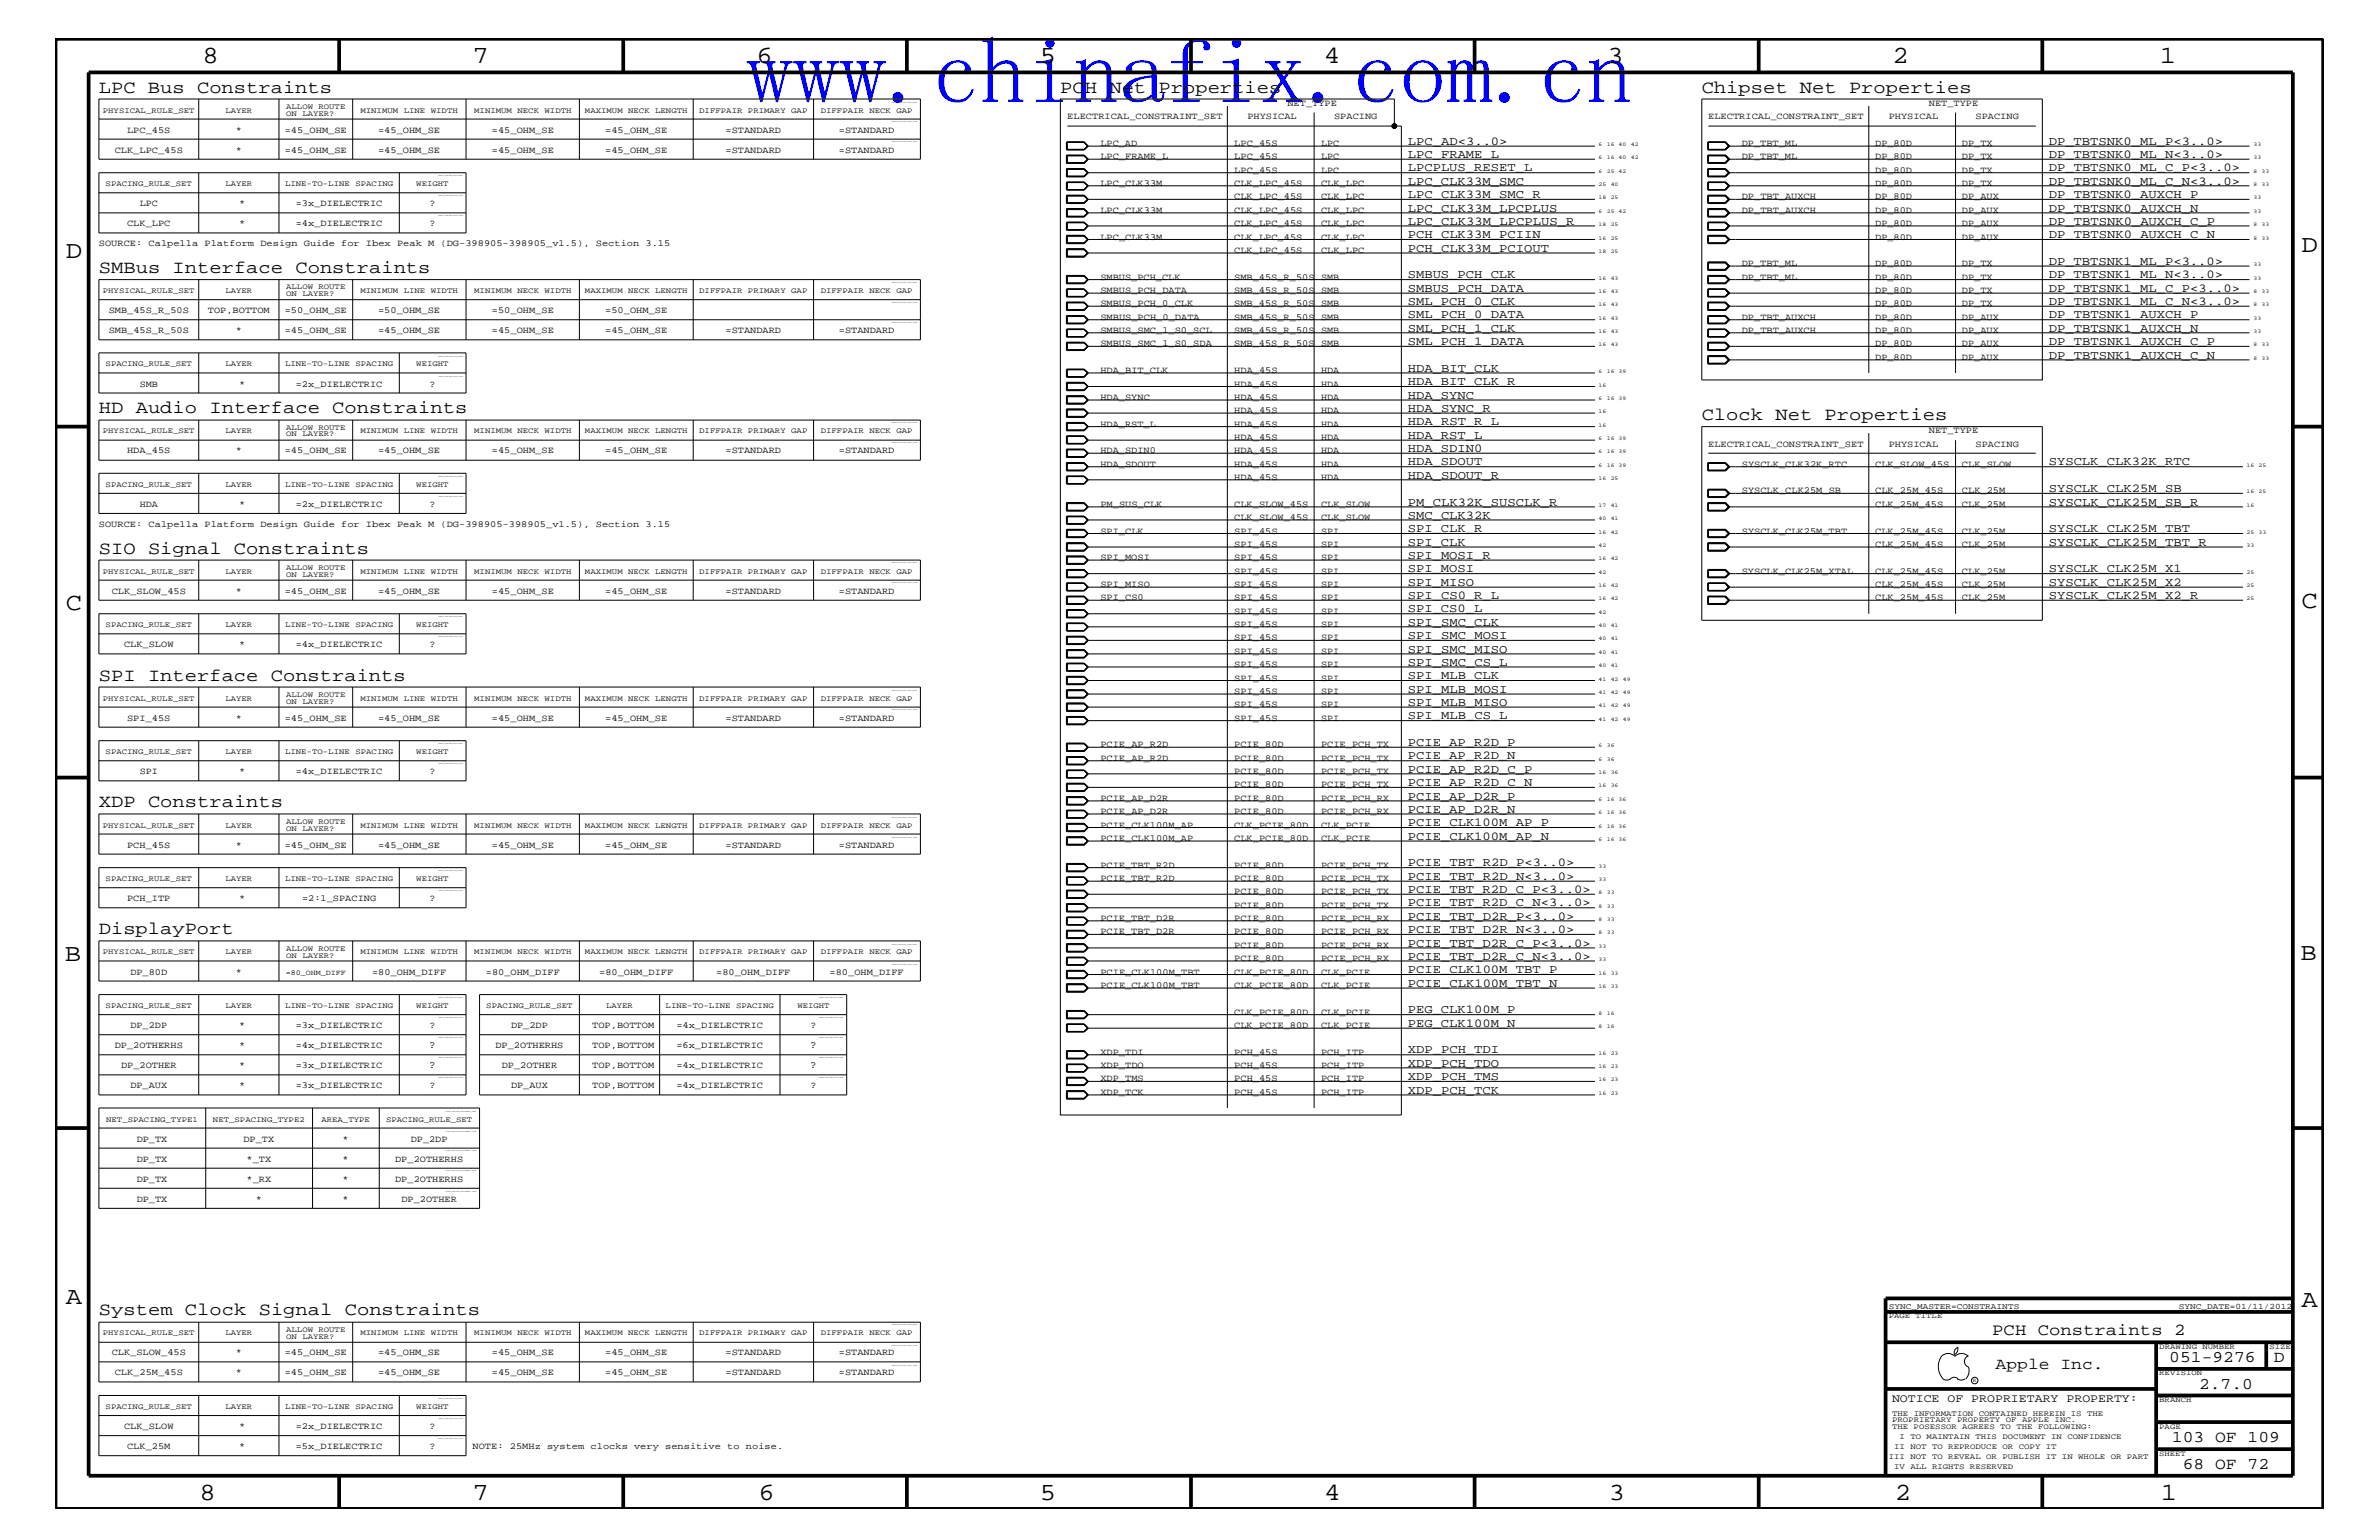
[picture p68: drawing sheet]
<svg xmlns="http://www.w3.org/2000/svg" width="432mm" height="279mm" viewBox="0 0 432 279" stroke-linecap="round" stroke-linejoin="round" font-family="sans-serif">
<defs><g id="words">
<text font-size="16.9" fill="#00f" x="135.5" y="18.7">www.chinafix.com.cn</text>
<g font-size="4.5">
<text x="36.7" y="11.5">8</text>
<text x="85.8" y="11.5">7</text>
<text x="137.3" y="11.5">6</text>
<text x="188.7" y="11.5">5</text>
<text x="240.3" y="11.5">4</text>
<text x="291.8" y="11.5">3</text>
<text x="343.5" y="11.5">2</text>
<text x="392" y="11.5">1</text>
<text x="11.9" y="46.8">D</text>
<text x="417.7" y="45.7">D</text>
<text x="11.9" y="110.6">C</text>
<text x="417.7" y="110.3">C</text>
<text x="11.8" y="174.3">B</text>
<text x="417.6" y="174.2">B</text>
<text x="11.9" y="236.7">A</text>
<text x="417.7" y="237.1">A</text>
<text x="36.2" y="272.1">8</text>
<text x="85.8" y="272.1">7</text>
<text x="137.7" y="272.1">6</text>
<text x="188.7" y="272.1">5</text>
<text x="240.4" y="272.1">4</text>
<text x="292" y="272.1">3</text>
<text x="343.9" y="272.1">2</text>
<text x="392.2" y="272.1">1</text>
</g>
<g font-size="3.3">
<text x="17.9" y="16.8">LPC Bus Constraints</text>
<text x="192.4" y="16.8">PCH Net Properties</text>
<text x="308.9" y="16.8">Chipset Net Properties</text>
<text x="17.9" y="49.6">SMBus Interface Constraints</text>
<text x="17.9" y="75">HD Audio Interface Constraints</text>
<text x="308.9" y="76.2">Clock Net Properties</text>
<text x="17.9" y="100.4">SIO Signal Constraints</text>
<text x="17.9" y="123.5">SPI Interface Constraints</text>
<text x="17.9" y="146.5">XDP Constraints</text>
<text x="17.9" y="169.5">DisplayPort</text>
<text x="17.9" y="238.6">System Clock Signal Constraints</text>
</g>
<g font-size="3">
<text x="361.6" y="242.3">PCH Constraints 2</text>
<text x="362.2" y="248.4">Apple Inc.</text>
<text x="393.7" y="247.1">051-9276</text>
<text x="399.2" y="252">2.7.0</text>
<text x="412.7" y="247.1">D</text>
<text x="394.2" y="261.6">103 OF 109</text>
<text x="396.2" y="266.6">68 OF 72</text>
</g>
<g font-size="2.2">
<text x="255.5" y="26.3">LPC_AD&lt;3..0&gt;</text>
<text x="255.5" y="28.6">LPC_FRAME_L</text>
<text x="371.9" y="28.6">DP_TBTSNK0_ML_N&lt;3..0&gt;</text>
<text x="371.9" y="26.3">DP_TBTSNK0_ML_P&lt;3..0&gt;</text>
<text x="255.5" y="31.1">LPCPLUS_RESET_L</text>
<text x="255.5" y="35.9">LPC_CLK33M_SMC_R</text>
<text x="255.5" y="33.6">LPC_CLK33M_SMC</text>
<text x="371.9" y="35.9">DP_TBTSNK0_AUXCH_P</text>
<text x="371.9" y="33.6">DP_TBTSNK0_ML_C_N&lt;3..0&gt;</text>
<text x="371.9" y="31.1">DP_TBTSNK0_ML_C_P&lt;3..0&gt;</text>
<text x="255.5" y="38.4">LPC_CLK33M_LPCPLUS</text>
<text x="255.5" y="40.8">LPC_CLK33M_LPCPLUS_R</text>
<text x="371.9" y="40.8">DP_TBTSNK0_AUXCH_C_P</text>
<text x="371.9" y="38.4">DP_TBTSNK0_AUXCH_N</text>
<text x="255.5" y="43.2">PCH_CLK33M_PCIIN</text>
<text x="255.5" y="45.7">PCH_CLK33M_PCIOUT</text>
<text x="371.9" y="43.2">DP_TBTSNK0_AUXCH_C_N</text>
<text x="255.5" y="52.9">SMBUS_PCH_DATA</text>
<text x="255.5" y="50.5">SMBUS_PCH_CLK</text>
<text x="371.9" y="52.9">DP_TBTSNK1_ML_C_P&lt;3..0&gt;</text>
<text x="371.9" y="50.5">DP_TBTSNK1_ML_N&lt;3..0&gt;</text>
<text x="371.9" y="48">DP_TBTSNK1_ML_P&lt;3..0&gt;</text>
<text x="255.5" y="57.8">SML_PCH_0_DATA</text>
<text x="255.5" y="55.3">SML_PCH_0_CLK</text>
<text x="371.9" y="57.8">DP_TBTSNK1_AUXCH_P</text>
<text x="371.9" y="55.3">DP_TBTSNK1_ML_C_N&lt;3..0&gt;</text>
<text x="255.5" y="60.2">SML_PCH_1_CLK</text>
<text x="255.5" y="62.6">SML_PCH_1_DATA</text>
<text x="371.9" y="65.1">DP_TBTSNK1_AUXCH_C_N</text>
<text x="371.9" y="62.6">DP_TBTSNK1_AUXCH_C_P</text>
<text x="371.9" y="60.2">DP_TBTSNK1_AUXCH_N</text>
<text x="255.5" y="67.5">HDA_BIT_CLK</text>
<text x="255.5" y="69.9">HDA_BIT_CLK_R</text>
<text x="255.5" y="72.3">HDA_SYNC</text>
<text x="255.5" y="77.2">HDA_RST_R_L</text>
<text x="255.5" y="74.7">HDA_SYNC_R</text>
<text x="255.5" y="82">HDA_SDIN0</text>
<text x="255.5" y="79.6">HDA_RST_L</text>
<text x="255.5" y="86.9">HDA_SDOUT_R</text>
<text x="255.5" y="84.4">HDA_SDOUT</text>
<text x="371.9" y="84.4">SYSCLK_CLK32K_RTC</text>
<text x="371.9" y="89.3">SYSCLK_CLK25M_SB</text>
<text x="255.5" y="94.2">SMC_CLK32K</text>
<text x="255.5" y="91.7">PM_CLK32K_SUSCLK_R</text>
<text x="371.9" y="91.7">SYSCLK_CLK25M_SB_R</text>
<text x="255.5" y="101.4">SPI_MOSI_R</text>
<text x="255.5" y="99">SPI_CLK</text>
<text x="255.5" y="96.5">SPI_CLK_R</text>
<text x="371.9" y="96.5">SYSCLK_CLK25M_TBT</text>
<text x="371.9" y="99">SYSCLK_CLK25M_TBT_R</text>
<text x="255.5" y="103.8">SPI_MOSI</text>
<text x="255.5" y="106.3">SPI_MISO</text>
<text x="371.9" y="103.8">SYSCLK_CLK25M_X1</text>
<text x="371.9" y="106.3">SYSCLK_CLK25M_X2</text>
<text x="255.5" y="113.6">SPI_SMC_CLK</text>
<text x="255.5" y="111.1">SPI_CS0_L</text>
<text x="255.5" y="108.7">SPI_CS0_R_L</text>
<text x="371.9" y="108.7">SYSCLK_CLK25M_X2_R</text>
<text x="255.5" y="115.9">SPI_SMC_MOSI</text>
<text x="255.5" y="118.4">SPI_SMC_MISO</text>
<text x="255.5" y="120.8">SPI_SMC_CS_L</text>
<text x="255.5" y="125.7">SPI_MLB_MOSI</text>
<text x="255.5" y="123.2">SPI_MLB_CLK</text>
<text x="255.5" y="130.5">SPI_MLB_CS_L</text>
<text x="255.5" y="128">SPI_MLB_MISO</text>
<text x="255.5" y="137.8">PCIE_AP_R2D_N</text>
<text x="255.5" y="135.3">PCIE_AP_R2D_P</text>
<text x="255.5" y="140.2">PCIE_AP_R2D_C_P</text>
<text x="255.5" y="142.6">PCIE_AP_R2D_C_N</text>
<text x="255.5" y="149.9">PCIE_CLK100M_AP_P</text>
<text x="255.5" y="145.1">PCIE_AP_D2R_P</text>
<text x="255.5" y="147.5">PCIE_AP_D2R_N</text>
<text x="255.5" y="152.3">PCIE_CLK100M_AP_N</text>
<text x="255.5" y="157.2">PCIE_TBT_R2D_P&lt;3..0&gt;</text>
<text x="255.5" y="162">PCIE_TBT_R2D_C_P&lt;3..0&gt;</text>
<text x="255.5" y="159.6">PCIE_TBT_R2D_N&lt;3..0&gt;</text>
<text x="255.5" y="164.5">PCIE_TBT_R2D_C_N&lt;3..0&gt;</text>
<text x="255.5" y="166.9">PCIE_TBT_D2R_P&lt;3..0&gt;</text>
<text x="255.5" y="169.3">PCIE_TBT_D2R_N&lt;3..0&gt;</text>
<text x="255.5" y="171.7">PCIE_TBT_D2R_C_P&lt;3..0&gt;</text>
<text x="255.5" y="179">PCIE_CLK100M_TBT_N</text>
<text x="255.5" y="176.6">PCIE_CLK100M_TBT_P</text>
<text x="255.5" y="174.2">PCIE_TBT_D2R_C_N&lt;3..0&gt;</text>
<text x="255.5" y="183.8">PEG_CLK100M_P</text>
<text x="255.5" y="186.3">PEG_CLK100M_N</text>
<text x="255.5" y="191.1">XDP_PCH_TDI</text>
<text x="255.5" y="195.9">XDP_PCH_TMS</text>
<text x="255.5" y="193.6">XDP_PCH_TDO</text>
<text x="255.5" y="198.4">XDP_PCH_TCK</text>
</g>
<text font-size="2.1" x="343.4" y="254.4">NOTICE OF PROPRIETARY PROPERTY:</text>
<g font-size="1.9">
<text x="77.9" y="190.2">?</text>
<text x="147.1" y="190.2">?</text>
<text x="77.9" y="193.7">?</text>
<text x="147.1" y="193.7">?</text>
</g>
<g font-size="1.7">
<text x="193.7" y="21.6">ELECTRICAL_CONSTRAINT_SET</text>
<text x="226.4" y="21.6">PHYSICAL</text>
<text x="233.7" y="19.2">NET_TYPE</text>
<text x="242.1" y="21.6">SPACING</text>
<text x="310" y="21.6">ELECTRICAL_CONSTRAINT_SET</text>
<text x="342.8" y="21.6">PHYSICAL</text>
<text x="350.1" y="19.2">NET_TYPE</text>
<text x="358.6" y="21.6">SPACING</text>
<text x="20.8" y="27.7">CLK_LPC_45S</text>
<text x="23.1" y="24.1">LPC_45S</text>
<text x="42.8" y="27.7">*</text>
<text x="42.8" y="24.1">*</text>
<text x="51.7" y="24.1">=45_OHM_SE</text>
<text x="51.7" y="27.7">=45_OHM_SE</text>
<text x="68.6" y="24.1">=45_OHM_SE</text>
<text x="68.6" y="27.7">=45_OHM_SE</text>
<text x="89.3" y="27.7">=45_OHM_SE</text>
<text x="89.3" y="24.1">=45_OHM_SE</text>
<text x="109.9" y="27.7">=45_OHM_SE</text>
<text x="109.9" y="24.1">=45_OHM_SE</text>
<text x="131.7" y="27.7">=STANDARD</text>
<text x="131.7" y="24.1">=STANDARD</text>
<text x="152.3" y="27.7">=STANDARD</text>
<text x="152.3" y="24.1">=STANDARD</text>
<text x="199.7" y="26.5">LPC_AD</text>
<text x="199.7" y="28.9">LPC_FRAME_L</text>
<text x="224" y="26.5">LPC_45S</text>
<text x="224" y="28.9">LPC_45S</text>
<text x="239.8" y="26.5">LPC</text>
<text x="239.8" y="28.9">LPC</text>
<text x="316.1" y="28.9">DP_TBT_ML</text>
<text x="316.1" y="26.5">DP_TBT_ML</text>
<text x="340.4" y="28.9">DP_80D</text>
<text x="340.4" y="26.5">DP_80D</text>
<text x="356.1" y="28.9">DP_TX</text>
<text x="356.1" y="26.5">DP_TX</text>
<text x="199.7" y="33.7">LPC_CLK33M</text>
<text x="224" y="31.4">LPC_45S</text>
<text x="224" y="33.7">CLK_LPC_45S</text>
<text x="239.8" y="31.4">LPC</text>
<text x="239.8" y="33.7">CLK_LPC</text>
<text x="340.4" y="33.7">DP_80D</text>
<text x="340.4" y="31.4">DP_80D</text>
<text x="356.1" y="33.7">DP_TX</text>
<text x="356.1" y="31.4">DP_TX</text>
<text x="23.1" y="41">CLK_LPC</text>
<text x="25.4" y="37.4">LPC</text>
<text x="43.4" y="37.4">*</text>
<text x="43.4" y="41">*</text>
<text x="53.7" y="37.4">=3x_DIELECTRIC</text>
<text x="53.7" y="41">=4x_DIELECTRIC</text>
<text x="77.9" y="37.4">?</text>
<text x="77.9" y="41">?</text>
<text x="199.7" y="38.6">LPC_CLK33M</text>
<text x="224" y="38.6">CLK_LPC_45S</text>
<text x="224" y="36.2">CLK_LPC_45S</text>
<text x="224" y="41">CLK_LPC_45S</text>
<text x="239.8" y="38.6">CLK_LPC</text>
<text x="239.8" y="36.2">CLK_LPC</text>
<text x="239.8" y="41">CLK_LPC</text>
<text x="316.1" y="38.6">DP_TBT_AUXCH</text>
<text x="316.1" y="36.2">DP_TBT_AUXCH</text>
<text x="340.4" y="41">DP_80D</text>
<text x="340.4" y="36.2">DP_80D</text>
<text x="340.4" y="38.6">DP_80D</text>
<text x="356.1" y="41">DP_AUX</text>
<text x="356.1" y="38.6">DP_AUX</text>
<text x="356.1" y="36.2">DP_AUX</text>
<text x="17.9" y="44.6">SOURCE: Calpella Platform Design Guide for Ibex Peak M (DG-398905-398905_v1.5), Section 3.15</text>
<text x="199.7" y="43.5">LPC_CLK33M</text>
<text x="224" y="43.5">CLK_LPC_45S</text>
<text x="224" y="45.9">CLK_LPC_45S</text>
<text x="239.8" y="43.5">CLK_LPC</text>
<text x="239.8" y="45.9">CLK_LPC</text>
<text x="340.4" y="43.5">DP_80D</text>
<text x="356.1" y="43.5">DP_AUX</text>
<text x="199.7" y="53.2">SMBUS_PCH_DATA</text>
<text x="199.7" y="50.7">SMBUS_PCH_CLK</text>
<text x="224" y="53.2">SMB_45S_R_50S</text>
<text x="224" y="50.7">SMB_45S_R_50S</text>
<text x="239.8" y="53.2">SMB</text>
<text x="239.8" y="50.7">SMB</text>
<text x="316.1" y="50.7">DP_TBT_ML</text>
<text x="316.1" y="48.3">DP_TBT_ML</text>
<text x="340.4" y="53.2">DP_80D</text>
<text x="340.4" y="50.7">DP_80D</text>
<text x="340.4" y="48.3">DP_80D</text>
<text x="356.1" y="53.2">DP_TX</text>
<text x="356.1" y="50.7">DP_TX</text>
<text x="356.1" y="48.3">DP_TX</text>
<text x="19.7" y="56.8">SMB_45S_R_50S</text>
<text x="37.7" y="56.8">TOP,BOTTOM</text>
<text x="51.7" y="56.8">=50_OHM_SE</text>
<text x="68.6" y="56.8">=50_OHM_SE</text>
<text x="89.3" y="56.8">=50_OHM_SE</text>
<text x="109.9" y="56.8">=50_OHM_SE</text>
<text x="199.7" y="58">SMBUS_PCH_0_DATA</text>
<text x="199.7" y="55.6">SMBUS_PCH_0_CLK</text>
<text x="224" y="58">SMB_45S_R_50S</text>
<text x="224" y="55.6">SMB_45S_R_50S</text>
<text x="239.8" y="58">SMB</text>
<text x="239.8" y="55.6">SMB</text>
<text x="316.1" y="58">DP_TBT_AUXCH</text>
<text x="340.4" y="58">DP_80D</text>
<text x="340.4" y="55.6">DP_80D</text>
<text x="356.1" y="55.6">DP_TX</text>
<text x="356.1" y="58">DP_AUX</text>
<text x="19.7" y="60.4">SMB_45S_R_50S</text>
<text x="42.8" y="60.4">*</text>
<text x="51.7" y="60.4">=45_OHM_SE</text>
<text x="68.6" y="60.4">=45_OHM_SE</text>
<text x="89.3" y="60.4">=45_OHM_SE</text>
<text x="109.9" y="60.4">=45_OHM_SE</text>
<text x="131.7" y="60.4">=STANDARD</text>
<text x="152.3" y="60.4">=STANDARD</text>
<text x="199.7" y="60.4">SMBUS_SMC_1_S0_SCL</text>
<text x="199.7" y="62.9">SMBUS_SMC_1_S0_SDA</text>
<text x="224" y="60.4">SMB_45S_R_50S</text>
<text x="224" y="62.9">SMB_45S_R_50S</text>
<text x="239.8" y="60.4">SMB</text>
<text x="239.8" y="62.9">SMB</text>
<text x="316.1" y="60.4">DP_TBT_AUXCH</text>
<text x="340.4" y="65.3">DP_80D</text>
<text x="340.4" y="62.9">DP_80D</text>
<text x="340.4" y="60.4">DP_80D</text>
<text x="356.1" y="65.3">DP_AUX</text>
<text x="356.1" y="62.9">DP_AUX</text>
<text x="356.1" y="60.4">DP_AUX</text>
<text x="25.4" y="70.1">SMB</text>
<text x="43.4" y="70.1">*</text>
<text x="53.7" y="70.1">=2x_DIELECTRIC</text>
<text x="77.9" y="70.1">?</text>
<text x="199.7" y="67.7">HDA_BIT_CLK</text>
<text x="224" y="67.7">HDA_45S</text>
<text x="224" y="70.1">HDA_45S</text>
<text x="239.8" y="67.7">HDA</text>
<text x="239.8" y="70.1">HDA</text>
<text x="199.7" y="72.6">HDA_SYNC</text>
<text x="199.7" y="77.4">HDA_RST_L</text>
<text x="224" y="72.6">HDA_45S</text>
<text x="224" y="77.4">HDA_45S</text>
<text x="224" y="75">HDA_45S</text>
<text x="239.8" y="72.6">HDA</text>
<text x="239.8" y="77.4">HDA</text>
<text x="239.8" y="75">HDA</text>
<text x="23.1" y="82.2">HDA_45S</text>
<text x="42.8" y="82.2">*</text>
<text x="51.7" y="82.2">=45_OHM_SE</text>
<text x="68.6" y="82.2">=45_OHM_SE</text>
<text x="89.3" y="82.2">=45_OHM_SE</text>
<text x="109.9" y="82.2">=45_OHM_SE</text>
<text x="131.7" y="82.2">=STANDARD</text>
<text x="152.3" y="82.2">=STANDARD</text>
<text x="199.7" y="82.2">HDA_SDIN0</text>
<text x="224" y="82.2">HDA_45S</text>
<text x="224" y="79.9">HDA_45S</text>
<text x="239.8" y="82.2">HDA</text>
<text x="239.8" y="79.9">HDA</text>
<text x="310" y="81.1">ELECTRICAL_CONSTRAINT_SET</text>
<text x="342.8" y="81.1">PHYSICAL</text>
<text x="350.1" y="78.6">NET_TYPE</text>
<text x="358.6" y="81.1">SPACING</text>
<text x="199.7" y="84.7">HDA_SDOUT</text>
<text x="224" y="87.1">HDA_45S</text>
<text x="224" y="84.7">HDA_45S</text>
<text x="239.8" y="87.1">HDA</text>
<text x="239.8" y="84.7">HDA</text>
<text x="316.1" y="84.7">SYSCLK_CLK32K_RTC</text>
<text x="316.1" y="89.5">SYSCLK_CLK25M_SB</text>
<text x="340.4" y="84.7">CLK_SLOW_45S</text>
<text x="340.4" y="89.5">CLK_25M_45S</text>
<text x="356.1" y="84.7">CLK_SLOW</text>
<text x="356.1" y="89.5">CLK_25M</text>
<text x="17.9" y="95.6">SOURCE: Calpella Platform Design Guide for Ibex Peak M (DG-398905-398905_v1.5), Section 3.15</text>
<text x="25.4" y="92">HDA</text>
<text x="43.4" y="92">*</text>
<text x="53.7" y="92">=2x_DIELECTRIC</text>
<text x="77.9" y="92">?</text>
<text x="199.7" y="92">PM_SUS_CLK</text>
<text x="224" y="94.3">CLK_SLOW_45S</text>
<text x="224" y="92">CLK_SLOW_45S</text>
<text x="239.8" y="94.3">CLK_SLOW</text>
<text x="239.8" y="92">CLK_SLOW</text>
<text x="340.4" y="92">CLK_25M_45S</text>
<text x="356.1" y="92">CLK_25M</text>
<text x="199.7" y="101.6">SPI_MOSI</text>
<text x="199.7" y="96.8">SPI_CLK</text>
<text x="224" y="101.6">SPI_45S</text>
<text x="224" y="99.3">SPI_45S</text>
<text x="224" y="96.8">SPI_45S</text>
<text x="239.8" y="101.6">SPI</text>
<text x="239.8" y="99.3">SPI</text>
<text x="239.8" y="96.8">SPI</text>
<text x="316.1" y="96.8">SYSCLK_CLK25M_TBT</text>
<text x="340.4" y="96.8">CLK_25M_45S</text>
<text x="340.4" y="99.3">CLK_25M_45S</text>
<text x="356.1" y="96.8">CLK_25M</text>
<text x="356.1" y="99.3">CLK_25M</text>
<text x="20.3" y="107.7">CLK_SLOW_45S</text>
<text x="42.8" y="107.7">*</text>
<text x="51.7" y="107.7">=45_OHM_SE</text>
<text x="68.6" y="107.7">=45_OHM_SE</text>
<text x="89.3" y="107.7">=45_OHM_SE</text>
<text x="109.9" y="107.7">=45_OHM_SE</text>
<text x="131.7" y="107.7">=STANDARD</text>
<text x="152.3" y="107.7">=STANDARD</text>
<text x="199.7" y="106.5">SPI_MISO</text>
<text x="224" y="104.1">SPI_45S</text>
<text x="224" y="106.5">SPI_45S</text>
<text x="239.8" y="104.1">SPI</text>
<text x="239.8" y="106.5">SPI</text>
<text x="316.1" y="104.1">SYSCLK_CLK25M_XTAL</text>
<text x="340.4" y="104.1">CLK_25M_45S</text>
<text x="340.4" y="106.5">CLK_25M_45S</text>
<text x="356.1" y="104.1">CLK_25M</text>
<text x="356.1" y="106.5">CLK_25M</text>
<text x="199.7" y="108.9">SPI_CS0</text>
<text x="224" y="113.7">SPI_45S</text>
<text x="224" y="111.4">SPI_45S</text>
<text x="224" y="108.9">SPI_45S</text>
<text x="239.8" y="113.7">SPI</text>
<text x="239.8" y="111.4">SPI</text>
<text x="239.8" y="108.9">SPI</text>
<text x="340.4" y="108.9">CLK_25M_45S</text>
<text x="356.1" y="108.9">CLK_25M</text>
<text x="22.5" y="117.4">CLK_SLOW</text>
<text x="43.4" y="117.4">*</text>
<text x="53.7" y="117.4">=4x_DIELECTRIC</text>
<text x="77.9" y="117.4">?</text>
<text x="224" y="116.2">SPI_45S</text>
<text x="224" y="118.6">SPI_45S</text>
<text x="239.8" y="116.2">SPI</text>
<text x="239.8" y="118.6">SPI</text>
<text x="224" y="121">SPI_45S</text>
<text x="224" y="125.9">SPI_45S</text>
<text x="224" y="123.5">SPI_45S</text>
<text x="239.8" y="121">SPI</text>
<text x="239.8" y="125.9">SPI</text>
<text x="239.8" y="123.5">SPI</text>
<text x="23.1" y="130.8">SPI_45S</text>
<text x="42.8" y="130.8">*</text>
<text x="51.7" y="130.8">=45_OHM_SE</text>
<text x="68.6" y="130.8">=45_OHM_SE</text>
<text x="89.3" y="130.8">=45_OHM_SE</text>
<text x="109.9" y="130.8">=45_OHM_SE</text>
<text x="131.7" y="130.8">=STANDARD</text>
<text x="152.3" y="130.8">=STANDARD</text>
<text x="224" y="130.8">SPI_45S</text>
<text x="224" y="128.3">SPI_45S</text>
<text x="239.8" y="130.8">SPI</text>
<text x="239.8" y="128.3">SPI</text>
<text x="199.7" y="135.6">PCIE_AP_R2D</text>
<text x="224" y="135.6">PCIE_80D</text>
<text x="239.8" y="135.6">PCIE_PCH_TX</text>
<text x="25.4" y="140.4">SPI</text>
<text x="43.4" y="140.4">*</text>
<text x="53.7" y="140.4">=4x_DIELECTRIC</text>
<text x="77.9" y="140.4">?</text>
<text x="199.7" y="138">PCIE_AP_R2D</text>
<text x="224" y="140.4">PCIE_80D</text>
<text x="224" y="138">PCIE_80D</text>
<text x="224" y="142.9">PCIE_80D</text>
<text x="239.8" y="140.4">PCIE_PCH_TX</text>
<text x="239.8" y="138">PCIE_PCH_TX</text>
<text x="239.8" y="142.9">PCIE_PCH_TX</text>
<text x="199.7" y="145.3">PCIE_AP_D2R</text>
<text x="199.7" y="147.7">PCIE_AP_D2R</text>
<text x="224" y="145.3">PCIE_80D</text>
<text x="224" y="147.7">PCIE_80D</text>
<text x="239.8" y="145.3">PCIE_PCH_RX</text>
<text x="239.8" y="147.7">PCIE_PCH_RX</text>
<text x="23.1" y="153.8">PCH_45S</text>
<text x="42.8" y="153.8">*</text>
<text x="51.7" y="153.8">=45_OHM_SE</text>
<text x="68.6" y="153.8">=45_OHM_SE</text>
<text x="89.3" y="153.8">=45_OHM_SE</text>
<text x="109.9" y="153.8">=45_OHM_SE</text>
<text x="131.7" y="153.8">=STANDARD</text>
<text x="152.3" y="153.8">=STANDARD</text>
<text x="199.7" y="150.1">PCIE_CLK100M_AP</text>
<text x="199.7" y="152.6">PCIE_CLK100M_AP</text>
<text x="224" y="150.1">CLK_PCIE_80D</text>
<text x="224" y="152.6">CLK_PCIE_80D</text>
<text x="239.8" y="150.1">CLK_PCIE</text>
<text x="239.8" y="152.6">CLK_PCIE</text>
<text x="199.7" y="157.4">PCIE_TBT_R2D</text>
<text x="199.7" y="159.9">PCIE_TBT_R2D</text>
<text x="224" y="157.4">PCIE_80D</text>
<text x="224" y="159.9">PCIE_80D</text>
<text x="239.8" y="157.4">PCIE_PCH_TX</text>
<text x="239.8" y="159.9">PCIE_PCH_TX</text>
<text x="23.1" y="163.5">PCH_ITP</text>
<text x="43.4" y="163.5">*</text>
<text x="54.8" y="163.5">=2:1_SPACING</text>
<text x="77.9" y="163.5">?</text>
<text x="199.7" y="167.1">PCIE_TBT_D2R</text>
<text x="224" y="162.2">PCIE_80D</text>
<text x="224" y="164.7">PCIE_80D</text>
<text x="224" y="167.1">PCIE_80D</text>
<text x="239.8" y="162.2">PCIE_PCH_TX</text>
<text x="239.8" y="164.7">PCIE_PCH_TX</text>
<text x="239.8" y="167.1">PCIE_PCH_RX</text>
<text x="199.7" y="169.5">PCIE_TBT_D2R</text>
<text x="224" y="172">PCIE_80D</text>
<text x="224" y="169.5">PCIE_80D</text>
<text x="239.8" y="169.5">PCIE_PCH_RX</text>
<text x="239.8" y="172">PCIE_PCH_RX</text>
<text x="23.7" y="176.8">DP_80D</text>
<text x="42.8" y="176.8">*</text>
<text x="67.5" y="176.8">=80_OHM_DIFF</text>
<text x="88.2" y="176.8">=80_OHM_DIFF</text>
<text x="108.8" y="176.8">=80_OHM_DIFF</text>
<text x="130" y="176.8">=80_OHM_DIFF</text>
<text x="150.6" y="176.8">=80_OHM_DIFF</text>
<text x="199.7" y="179.3">PCIE_CLK100M_TBT</text>
<text x="199.7" y="176.8">PCIE_CLK100M_TBT</text>
<text x="224" y="179.3">CLK_PCIE_80D</text>
<text x="224" y="176.8">CLK_PCIE_80D</text>
<text x="224" y="174.4">PCIE_80D</text>
<text x="239.8" y="179.3">CLK_PCIE</text>
<text x="239.8" y="176.8">CLK_PCIE</text>
<text x="239.8" y="174.4">PCIE_PCH_RX</text>
<text x="224" y="184.1">CLK_PCIE_80D</text>
<text x="239.8" y="184.1">CLK_PCIE</text>
<text x="20.8" y="190.2">DP_2OTHERHS</text>
<text x="23.7" y="186.5">DP_2DP</text>
<text x="43.4" y="186.5">*</text>
<text x="43.4" y="190.2">*</text>
<text x="53.7" y="190.2">=4x_DIELECTRIC</text>
<text x="53.7" y="186.5">=3x_DIELECTRIC</text>
<text x="77.9" y="186.5">?</text>
<text x="89.9" y="190.2">DP_2OTHERHS</text>
<text x="92.8" y="186.5">DP_2DP</text>
<text x="107.5" y="190.2">TOP,BOTTOM</text>
<text x="107.5" y="186.5">TOP,BOTTOM</text>
<text x="122.8" y="190.2">=6x_DIELECTRIC</text>
<text x="122.8" y="186.5">=4x_DIELECTRIC</text>
<text x="147.1" y="186.5">?</text>
<text x="199.7" y="191.4">XDP_TDI</text>
<text x="224" y="186.5">CLK_PCIE_80D</text>
<text x="224" y="191.4">PCH_45S</text>
<text x="239.8" y="186.5">CLK_PCIE</text>
<text x="239.8" y="191.4">PCH_ITP</text>
<text x="22" y="193.7">DP_2OTHER</text>
<text x="23.7" y="197.4">DP_AUX</text>
<text x="43.4" y="193.7">*</text>
<text x="43.4" y="197.4">*</text>
<text x="53.7" y="193.7">=3x_DIELECTRIC</text>
<text x="53.7" y="197.4">=3x_DIELECTRIC</text>
<text x="77.9" y="197.4">?</text>
<text x="91.1" y="193.7">DP_2OTHER</text>
<text x="92.8" y="197.4">DP_AUX</text>
<text x="107.5" y="193.7">TOP,BOTTOM</text>
<text x="107.5" y="197.4">TOP,BOTTOM</text>
<text x="122.8" y="193.7">=4x_DIELECTRIC</text>
<text x="122.8" y="197.4">=4x_DIELECTRIC</text>
<text x="147.1" y="197.4">?</text>
<text x="199.7" y="196.2">XDP_TMS</text>
<text x="199.7" y="193.7">XDP_TDO</text>
<text x="224" y="193.7">PCH_45S</text>
<text x="224" y="196.2">PCH_45S</text>
<text x="239.8" y="193.7">PCH_ITP</text>
<text x="239.8" y="196.2">PCH_ITP</text>
<text x="199.7" y="198.7">XDP_TCK</text>
<text x="224" y="198.7">PCH_45S</text>
<text x="239.8" y="198.7">PCH_ITP</text>
<text x="24.8" y="207.1">DP_TX</text>
<text x="44.2" y="207.1">DP_TX</text>
<text x="62.2" y="207.1">*</text>
<text x="74.5" y="207.1">DP_2DP</text>
<text x="24.8" y="214.4">DP_TX</text>
<text x="24.8" y="210.8">DP_TX</text>
<text x="44.7" y="214.4">*_RX</text>
<text x="44.7" y="210.8">*_TX</text>
<text x="62.2" y="214.4">*</text>
<text x="62.2" y="210.8">*</text>
<text x="71.7" y="214.4">DP_2OTHERHS</text>
<text x="71.7" y="210.8">DP_2OTHERHS</text>
<text x="24.8" y="218">DP_TX</text>
<text x="46.4" y="218">*</text>
<text x="62.2" y="218">*</text>
<text x="72.9" y="218">DP_2OTHER</text>
<text x="20.3" y="245.9">CLK_SLOW_45S</text>
<text x="42.8" y="245.9">*</text>
<text x="51.7" y="245.9">=45_OHM_SE</text>
<text x="68.6" y="245.9">=45_OHM_SE</text>
<text x="89.3" y="245.9">=45_OHM_SE</text>
<text x="109.9" y="245.9">=45_OHM_SE</text>
<text x="131.7" y="245.9">=STANDARD</text>
<text x="152.3" y="245.9">=STANDARD</text>
<text x="20.8" y="249.5">CLK_25M_45S</text>
<text x="42.8" y="249.5">*</text>
<text x="51.7" y="249.5">=45_OHM_SE</text>
<text x="68.6" y="249.5">=45_OHM_SE</text>
<text x="89.3" y="249.5">=45_OHM_SE</text>
<text x="109.9" y="249.5">=45_OHM_SE</text>
<text x="131.7" y="249.5">=STANDARD</text>
<text x="152.3" y="249.5">=STANDARD</text>
<text x="22.5" y="259.3">CLK_SLOW</text>
<text x="23.1" y="262.9">CLK_25M</text>
<text x="43.4" y="259.3">*</text>
<text x="43.4" y="262.9">*</text>
<text x="53.7" y="262.9">=5x_DIELECTRIC</text>
<text x="53.7" y="259.3">=2x_DIELECTRIC</text>
<text x="77.9" y="262.9">?</text>
<text x="77.9" y="259.3">?</text>
<text x="85.8" y="262.9">NOTE: 25MHz system clocks very sensitive to noise.</text>
</g>
<g font-size="1.5">
<text x="342.8" y="237.4">SYNC_MASTER=CONSTRAINTS</text>
<text x="395.5" y="237.4">SYNC_DATE=01/11/2012</text>
</g>
<g font-size="1.4">
<text x="18.7" y="20.4">PHYSICAL_RULE_SET</text>
<text x="40.9" y="20.4">LAYER</text>
<text x="51.9" y="19.8">ALLOW ROUTE</text>
<text x="51.9" y="21">ON LAYER?</text>
<text x="65.4" y="20.4">MINIMUM LINE WIDTH</text>
<text x="86.1" y="20.4">MINIMUM NECK WIDTH</text>
<text x="106.2" y="20.4">MAXIMUM NECK LENGTH</text>
<text x="126.9" y="20.4">DIFFPAIR PRIMARY GAP</text>
<text x="149" y="20.4">DIFFPAIR NECK GAP</text>
<text x="19.2" y="33.7">SPACING_RULE_SET</text>
<text x="40.9" y="33.7">LAYER</text>
<text x="51.7" y="33.7">LINE-TO-LINE SPACING</text>
<text x="75.6" y="33.7">WEIGHT</text>
<text x="18.7" y="53.2">PHYSICAL_RULE_SET</text>
<text x="40.9" y="53.2">LAYER</text>
<text x="51.9" y="52.5">ALLOW ROUTE</text>
<text x="51.9" y="53.8">ON LAYER?</text>
<text x="65.4" y="53.2">MINIMUM LINE WIDTH</text>
<text x="86.1" y="53.2">MINIMUM NECK WIDTH</text>
<text x="106.2" y="53.2">MAXIMUM NECK LENGTH</text>
<text x="126.9" y="53.2">DIFFPAIR PRIMARY GAP</text>
<text x="149" y="53.2">DIFFPAIR NECK GAP</text>
<text x="19.2" y="66.5">SPACING_RULE_SET</text>
<text x="40.9" y="66.5">LAYER</text>
<text x="51.7" y="66.5">LINE-TO-LINE SPACING</text>
<text x="75.6" y="66.5">WEIGHT</text>
<text x="18.7" y="78.6">PHYSICAL_RULE_SET</text>
<text x="40.9" y="78.6">LAYER</text>
<text x="51.9" y="78">ALLOW ROUTE</text>
<text x="51.9" y="79.2">ON LAYER?</text>
<text x="65.4" y="78.6">MINIMUM LINE WIDTH</text>
<text x="86.1" y="78.6">MINIMUM NECK WIDTH</text>
<text x="106.2" y="78.6">MAXIMUM NECK LENGTH</text>
<text x="126.9" y="78.6">DIFFPAIR PRIMARY GAP</text>
<text x="149" y="78.6">DIFFPAIR NECK GAP</text>
<text x="19.2" y="88.3">SPACING_RULE_SET</text>
<text x="40.9" y="88.3">LAYER</text>
<text x="51.7" y="88.3">LINE-TO-LINE SPACING</text>
<text x="75.6" y="88.3">WEIGHT</text>
<text x="18.7" y="104.1">PHYSICAL_RULE_SET</text>
<text x="40.9" y="104.1">LAYER</text>
<text x="51.9" y="103.5">ALLOW ROUTE</text>
<text x="51.9" y="104.7">ON LAYER?</text>
<text x="65.4" y="104.1">MINIMUM LINE WIDTH</text>
<text x="86.1" y="104.1">MINIMUM NECK WIDTH</text>
<text x="106.2" y="104.1">MAXIMUM NECK LENGTH</text>
<text x="126.9" y="104.1">DIFFPAIR PRIMARY GAP</text>
<text x="149" y="104.1">DIFFPAIR NECK GAP</text>
<text x="19.2" y="113.7">SPACING_RULE_SET</text>
<text x="40.9" y="113.7">LAYER</text>
<text x="51.7" y="113.7">LINE-TO-LINE SPACING</text>
<text x="75.6" y="113.7">WEIGHT</text>
<text x="18.7" y="127.1">PHYSICAL_RULE_SET</text>
<text x="40.9" y="127.1">LAYER</text>
<text x="51.9" y="126.5">ALLOW ROUTE</text>
<text x="51.9" y="127.7">ON LAYER?</text>
<text x="65.4" y="127.1">MINIMUM LINE WIDTH</text>
<text x="86.1" y="127.1">MINIMUM NECK WIDTH</text>
<text x="106.2" y="127.1">MAXIMUM NECK LENGTH</text>
<text x="126.9" y="127.1">DIFFPAIR PRIMARY GAP</text>
<text x="149" y="127.1">DIFFPAIR NECK GAP</text>
<text x="19.2" y="136.8">SPACING_RULE_SET</text>
<text x="40.9" y="136.8">LAYER</text>
<text x="51.7" y="136.8">LINE-TO-LINE SPACING</text>
<text x="75.6" y="136.8">WEIGHT</text>
<text x="51.9" y="149.5">ALLOW ROUTE</text>
<text x="18.7" y="150.1">PHYSICAL_RULE_SET</text>
<text x="40.9" y="150.1">LAYER</text>
<text x="51.9" y="150.7">ON LAYER?</text>
<text x="65.4" y="150.1">MINIMUM LINE WIDTH</text>
<text x="86.1" y="150.1">MINIMUM NECK WIDTH</text>
<text x="106.2" y="150.1">MAXIMUM NECK LENGTH</text>
<text x="126.9" y="150.1">DIFFPAIR PRIMARY GAP</text>
<text x="149" y="150.1">DIFFPAIR NECK GAP</text>
<text x="19.2" y="159.9">SPACING_RULE_SET</text>
<text x="40.9" y="159.9">LAYER</text>
<text x="51.7" y="159.9">LINE-TO-LINE SPACING</text>
<text x="75.6" y="159.9">WEIGHT</text>
<text x="18.7" y="173.2">PHYSICAL_RULE_SET</text>
<text x="40.9" y="173.2">LAYER</text>
<text x="51.9" y="172.6">ALLOW ROUTE</text>
<text x="51.9" y="173.8">ON LAYER?</text>
<text x="65.4" y="173.2">MINIMUM LINE WIDTH</text>
<text x="86.1" y="173.2">MINIMUM NECK WIDTH</text>
<text x="106.2" y="173.2">MAXIMUM NECK LENGTH</text>
<text x="126.9" y="173.2">DIFFPAIR PRIMARY GAP</text>
<text x="149" y="173.2">DIFFPAIR NECK GAP</text>
<text x="51.9" y="176.8">=80_OHM_DIFF</text>
<text x="19.2" y="182.9">SPACING_RULE_SET</text>
<text x="40.9" y="182.9">LAYER</text>
<text x="51.7" y="182.9">LINE-TO-LINE SPACING</text>
<text x="75.6" y="182.9">WEIGHT</text>
<text x="88.3" y="182.9">SPACING_RULE_SET</text>
<text x="110" y="182.9">LAYER</text>
<text x="120.8" y="182.9">LINE-TO-LINE SPACING</text>
<text x="144.7" y="182.9">WEIGHT</text>
<text x="19.3" y="203.5">NET_SPACING_TYPE1</text>
<text x="38.7" y="203.5">NET_SPACING_TYPE2</text>
<text x="58.3" y="203.5">AREA_TYPE</text>
<text x="70.1" y="203.5">SPACING_RULE_SET</text>
<text x="342.8" y="239.2">PAGE TITLE</text>
<text x="18.7" y="242.3">PHYSICAL_RULE_SET</text>
<text x="40.9" y="242.3">LAYER</text>
<text x="51.9" y="241.7">ALLOW ROUTE</text>
<text x="51.9" y="242.9">ON LAYER?</text>
<text x="65.4" y="242.3">MINIMUM LINE WIDTH</text>
<text x="86.1" y="242.3">MINIMUM NECK WIDTH</text>
<text x="106.2" y="242.3">MAXIMUM NECK LENGTH</text>
<text x="126.9" y="242.3">DIFFPAIR PRIMARY GAP</text>
<text x="149" y="242.3">DIFFPAIR NECK GAP</text>
<text x="391.9" y="244.7">DRAWING NUMBER</text>
<text x="411.9" y="244.7">SIZE</text>
<text x="391.9" y="249.5">REVISION</text>
<text x="19.2" y="255.6">SPACING_RULE_SET</text>
<text x="40.9" y="255.6">LAYER</text>
<text x="51.7" y="255.6">LINE-TO-LINE SPACING</text>
<text x="75.6" y="255.6">WEIGHT</text>
<text x="343.4" y="256.8">THE INFORMATION CONTAINED HEREIN IS THE</text>
<text x="391.9" y="254.4">BRANCH</text>
<text x="343.4" y="258">PROPRIETARY PROPERTY OF APPLE INC.</text>
<text x="343.4" y="259.3">THE POSESSOR AGREES TO THE FOLLOWING:</text>
<text x="343.8" y="262.9">II NOT TO REPRODUCE OR COPY IT</text>
<text x="344.8" y="261.1">I TO MAINTAIN THIS DOCUMENT IN CONFIDENCE</text>
<text x="391.9" y="259.3">PAGE</text>
<text x="342.8" y="264.7">III NOT TO REVEAL OR PUBLISH IT IN WHOLE OR PART</text>
<text x="343.8" y="266.6">IV ALL RIGHTS RESERVED</text>
<text x="391.9" y="264.1">SHEET</text>
</g>
<g font-size="1">
<text x="290.2" y="26.5">6</text>
<text x="290.2" y="28.9">6</text>
<text x="291.7" y="26.5">16 40</text>
<text x="291.7" y="28.9">16 40</text>
<text x="296" y="26.5">42</text>
<text x="296" y="28.9">42</text>
<text x="409" y="28.9">33</text>
<text x="409" y="26.5">33</text>
<text x="290.2" y="31.4">6</text>
<text x="290.2" y="33.7">25</text>
<text x="291.7" y="31.4">25 42</text>
<text x="292.4" y="33.7">40</text>
<text x="409" y="33.7">8</text>
<text x="409" y="31.4">8</text>
<text x="410.5" y="33.7">33</text>
<text x="410.5" y="31.4">33</text>
<text x="290.2" y="38.6">6</text>
<text x="290.2" y="36.2">18</text>
<text x="290.2" y="41">18</text>
<text x="291.7" y="38.6">25 42</text>
<text x="292.4" y="36.2">25</text>
<text x="292.4" y="41">25</text>
<text x="409" y="38.6">33</text>
<text x="409" y="36.2">33</text>
<text x="409" y="41">8</text>
<text x="410.5" y="41">33</text>
<text x="290.2" y="43.5">16</text>
<text x="290.2" y="45.9">18</text>
<text x="292.4" y="43.5">25</text>
<text x="292.4" y="45.9">25</text>
<text x="409" y="43.5">8</text>
<text x="410.5" y="43.5">33</text>
<text x="290.2" y="53.2">16</text>
<text x="290.2" y="50.7">16</text>
<text x="292.4" y="53.2">43</text>
<text x="292.4" y="50.7">43</text>
<text x="409" y="50.7">33</text>
<text x="409" y="48.3">33</text>
<text x="409" y="53.2">8</text>
<text x="410.5" y="53.2">33</text>
<text x="290.2" y="58">16</text>
<text x="290.2" y="55.6">16</text>
<text x="292.4" y="58">43</text>
<text x="292.4" y="55.6">43</text>
<text x="409" y="58">33</text>
<text x="409" y="55.6">8</text>
<text x="410.5" y="55.6">33</text>
<text x="290.2" y="60.4">16</text>
<text x="290.2" y="62.9">16</text>
<text x="292.4" y="60.4">43</text>
<text x="292.4" y="62.9">43</text>
<text x="409" y="60.4">33</text>
<text x="409" y="65.3">8</text>
<text x="409" y="62.9">8</text>
<text x="410.5" y="65.3">33</text>
<text x="410.5" y="62.9">33</text>
<text x="290.2" y="67.7">6</text>
<text x="290.2" y="70.1">16</text>
<text x="291.7" y="67.7">16 39</text>
<text x="290.2" y="72.6">6</text>
<text x="290.2" y="77.4">16</text>
<text x="290.2" y="75">16</text>
<text x="291.7" y="72.6">16 39</text>
<text x="290.2" y="82.2">6</text>
<text x="290.2" y="79.9">6</text>
<text x="291.7" y="82.2">16 39</text>
<text x="291.7" y="79.9">16 39</text>
<text x="290.2" y="84.7">6</text>
<text x="290.2" y="87.1">16</text>
<text x="291.7" y="84.7">16 39</text>
<text x="292.4" y="87.1">25</text>
<text x="407.8" y="84.7">16</text>
<text x="407.8" y="89.5">16</text>
<text x="410" y="84.7">25</text>
<text x="410" y="89.5">25</text>
<text x="290.2" y="94.3">40</text>
<text x="290.2" y="92">17</text>
<text x="292.4" y="94.3">41</text>
<text x="292.4" y="92">41</text>
<text x="407.8" y="92">16</text>
<text x="290.2" y="101.6">16</text>
<text x="290.2" y="99.3">42</text>
<text x="290.2" y="96.8">16</text>
<text x="292.4" y="101.6">42</text>
<text x="292.4" y="96.8">42</text>
<text x="407.8" y="96.8">25</text>
<text x="407.8" y="99.3">33</text>
<text x="410" y="96.8">33</text>
<text x="290.2" y="104.1">42</text>
<text x="290.2" y="106.5">16</text>
<text x="292.4" y="106.5">42</text>
<text x="407.8" y="104.1">25</text>
<text x="407.8" y="106.5">25</text>
<text x="290.2" y="113.7">40</text>
<text x="290.2" y="111.4">42</text>
<text x="290.2" y="108.9">16</text>
<text x="292.4" y="113.7">41</text>
<text x="292.4" y="108.9">42</text>
<text x="407.8" y="108.9">25</text>
<text x="290.2" y="116.2">40</text>
<text x="290.2" y="118.6">40</text>
<text x="292.4" y="116.2">41</text>
<text x="292.4" y="118.6">41</text>
<text x="290.2" y="121">40</text>
<text x="290.2" y="125.9">41</text>
<text x="290.2" y="123.5">41</text>
<text x="292.4" y="121">41</text>
<text x="292.4" y="125.9">42</text>
<text x="292.4" y="123.5">42</text>
<text x="294.6" y="125.9">49</text>
<text x="294.6" y="123.5">49</text>
<text x="290.2" y="130.8">41</text>
<text x="290.2" y="128.3">41</text>
<text x="292.4" y="130.8">42</text>
<text x="292.4" y="128.3">42</text>
<text x="294.6" y="130.8">49</text>
<text x="294.6" y="128.3">49</text>
<text x="290.2" y="135.6">6</text>
<text x="291.7" y="135.6">36</text>
<text x="290.2" y="138">6</text>
<text x="290.2" y="140.4">16</text>
<text x="290.2" y="142.9">16</text>
<text x="291.7" y="138">36</text>
<text x="292.4" y="140.4">36</text>
<text x="292.4" y="142.9">36</text>
<text x="290.2" y="145.3">6</text>
<text x="290.2" y="147.7">6</text>
<text x="291.7" y="145.3">16 36</text>
<text x="291.7" y="147.7">16 36</text>
<text x="290.2" y="150.1">6</text>
<text x="290.2" y="152.6">6</text>
<text x="291.7" y="150.1">16 36</text>
<text x="291.7" y="152.6">16 36</text>
<text x="290.2" y="157.4">33</text>
<text x="290.2" y="159.9">33</text>
<text x="290.2" y="162.2">8</text>
<text x="290.2" y="164.7">8</text>
<text x="290.2" y="167.1">8</text>
<text x="291.7" y="162.2">33</text>
<text x="291.7" y="164.7">33</text>
<text x="291.7" y="167.1">33</text>
<text x="290.2" y="169.5">8</text>
<text x="290.2" y="172">33</text>
<text x="291.7" y="169.5">33</text>
<text x="290.2" y="179.3">16</text>
<text x="290.2" y="176.8">16</text>
<text x="290.2" y="174.4">33</text>
<text x="292.4" y="179.3">33</text>
<text x="292.4" y="176.8">33</text>
<text x="290.2" y="184.1">8</text>
<text x="291.7" y="184.1">16</text>
<text x="290.2" y="186.5">8</text>
<text x="290.2" y="191.4">16</text>
<text x="291.7" y="186.5">16</text>
<text x="292.4" y="191.4">23</text>
<text x="290.2" y="196.2">16</text>
<text x="290.2" y="193.7">16</text>
<text x="292.4" y="196.2">23</text>
<text x="292.4" y="193.7">23</text>
<text x="290.2" y="198.7">16</text>
<text x="292.4" y="198.7">23</text>
<text x="358.1" y="250.7">R</text>
</g>
<g font-size=".3">
<text x="161.9" y="18.7">TABLE_PHYSICAL_RULE_HEAD</text>
<text x="161.9" y="22.2">TABLE_PHYSICAL_RULE_ITEM</text>
<text x="161.9" y="25.9">TABLE_PHYSICAL_RULE_ITEM</text>
<text x="79.6" y="31.9">TABLE_SPACING_RULE_HEAD</text>
<text x="79.6" y="35.6">TABLE_SPACING_RULE_ITEM</text>
<text x="79.6" y="39.2">TABLE_SPACING_RULE_ITEM</text>
<text x="161.9" y="51.3">TABLE_PHYSICAL_RULE_HEAD</text>
<text x="161.9" y="58.6">TABLE_PHYSICAL_RULE_ITEM</text>
<text x="161.9" y="55">TABLE_PHYSICAL_RULE_ITEM</text>
<text x="79.6" y="64.7">TABLE_SPACING_RULE_HEAD</text>
<text x="79.6" y="68.4">TABLE_SPACING_RULE_ITEM</text>
<text x="161.9" y="76.8">TABLE_PHYSICAL_RULE_HEAD</text>
<text x="161.9" y="80.5">TABLE_PHYSICAL_RULE_ITEM</text>
<text x="79.6" y="86.5">TABLE_SPACING_RULE_HEAD</text>
<text x="79.6" y="90.1">TABLE_SPACING_RULE_ITEM</text>
<text x="161.9" y="105.9">TABLE_PHYSICAL_RULE_ITEM</text>
<text x="161.9" y="102.2">TABLE_PHYSICAL_RULE_HEAD</text>
<text x="79.6" y="112">TABLE_SPACING_RULE_HEAD</text>
<text x="79.6" y="115.6">TABLE_SPACING_RULE_ITEM</text>
<text x="161.9" y="125.3">TABLE_PHYSICAL_RULE_HEAD</text>
<text x="161.9" y="128.9">TABLE_PHYSICAL_RULE_ITEM</text>
<text x="79.6" y="135">TABLE_SPACING_RULE_HEAD</text>
<text x="79.6" y="138.6">TABLE_SPACING_RULE_ITEM</text>
<text x="161.9" y="148.4">TABLE_PHYSICAL_RULE_HEAD</text>
<text x="161.9" y="152">TABLE_PHYSICAL_RULE_ITEM</text>
<text x="79.6" y="158">TABLE_SPACING_RULE_HEAD</text>
<text x="79.6" y="161.7">TABLE_SPACING_RULE_ITEM</text>
<text x="161.9" y="171.4">TABLE_PHYSICAL_RULE_HEAD</text>
<text x="161.9" y="175">TABLE_PHYSICAL_RULE_ITEM</text>
<text x="79.6" y="184.7">TABLE_SPACING_RULE_ITEM</text>
<text x="79.6" y="181">TABLE_SPACING_RULE_HEAD</text>
<text x="148.7" y="184.7">TABLE_SPACING_RULE_ITEM</text>
<text x="148.7" y="181">TABLE_SPACING_RULE_HEAD</text>
<text x="79.6" y="188.3">TABLE_SPACING_RULE_ITEM</text>
<text x="79.6" y="192">TABLE_SPACING_RULE_ITEM</text>
<text x="148.7" y="188.3">TABLE_SPACING_RULE_ITEM</text>
<text x="148.7" y="192">TABLE_SPACING_RULE_ITEM</text>
<text x="79.6" y="195.6">TABLE_SPACING_RULE_ITEM</text>
<text x="148.7" y="195.6">TABLE_SPACING_RULE_ITEM</text>
<text x="80.9" y="201.7">TABLE_SPACING_ASSIGNMENT_HEAD</text>
<text x="80.9" y="208.9">TABLE_SPACING_ASSIGNMENT_ITEM</text>
<text x="80.9" y="205.3">TABLE_SPACING_ASSIGNMENT_ITEM</text>
<text x="80.9" y="212.5">TABLE_SPACING_ASSIGNMENT_ITEM</text>
<text x="80.9" y="216.2">TABLE_SPACING_ASSIGNMENT_ITEM</text>
<text x="161.9" y="244.1">TABLE_PHYSICAL_RULE_ITEM</text>
<text x="161.9" y="240.5">TABLE_PHYSICAL_RULE_HEAD</text>
<text x="161.9" y="247.8">TABLE_PHYSICAL_RULE_ITEM</text>
<text x="79.6" y="257.4">TABLE_SPACING_RULE_ITEM</text>
<text x="79.6" y="253.8">TABLE_SPACING_RULE_HEAD</text>
<text x="79.6" y="261.1">TABLE_SPACING_RULE_ITEM</text>
</g>
</g></defs>
<g fill="none" stroke="#000" stroke-width=".18">
<path d="M18 18h149.1v10.9h-149.1zM36.1 18v10.9M50.6 18v10.9M64 18v10.9M84.6 18v10.9M105.2 18v10.9M125.8 18v10.9M147.7 18v10.9M222.8 19.2v181.8M308.9 18h61.8v50.9h-61.8zM339.2 19.2v48.5M18 35v7.3h66.6v-11h-66.6v3.7h66.6"/>
<path d="M18 38.6h66.6M18 21.6h149.1M18 25.2h149.1M36.1 31.3v11M50.6 31.3v11M72.5 31.3v11M193.6 28.1h3.2l.7 .8-.7 .7h-3.2zM193.6 30.6h3.2l.7 .7-.7 .8h-3.2zM193.6 35.4h3.2l.7 .8-.7 .7h-3.2zM193.6 37.9h3.2l.7 .7-.7 .8h-3.2zM193.6 25.8v1.4M193.6 30.7h3.2l.7 .6-.7 .7h-3.2z"/>
<path d="M193.6 33v1.5M193.6 35.5h3.2l.7 .7-.7 .6h-3.2zM193.6 37.9v1.4h3.2l.7-.7M193.6 34.4h3.2M193.6 33.1h3.2M193.6 37.9h3.2l.7 .7M193.6 27.1h3.2M193.6 25.8h3.2M193.7 22.9h60.7v179.4h-61.9v-184.3h60.6v4.9M193.7 25.8v1.3M193.7 28.3h3.1l.6 .6-.6 .6h-3.1zM193.7 30.7h3.1l.6 .6-.6 .6h-3.1z"/>
<path d="M193.7 33.1v1.3M193.7 35.6h3.1l.6 .6-.6 .6h-3.1zM193.7 38h3.1l.6 .6-.6 .6h-3.1zM196.8 25.8h-3.2v1.4h3.2M196.8 33h-3.2v1.5h3.2M196.8 33l.7 .7-.7 .8M196.8 33l.7 .7M196.8 33.1l.7 .6M196.8 33.1l.6 .6M196.8 37.9l.7 .7M196.8 25.8l.7 .7-.7 .7M196.8 25.8l.7 .7"/>
<path d="M196.8 25.8l.6 .7M197.4 33.7l-.6 .7M197.4 33.7h92.1M197.4 38.6h92.1M197.4 36.2h92.1M197.4 28.9h92.1M197.4 31.3h92.1M197.4 26.5l-.6 .6M197.4 26.5h92.1M197.5 28.9l-.7-.7h-3.2v1.4M197.5 33.7l-.7 .7M197.5 33.7l-.7 .8"/>
<path d="M197.5 28.9l-.7 .7h-3.2M197.5 28.9l-.7 .7M197.5 26.5l-.7 .6M197.5 26.5l-.7 .7M238.5 20.4v180.6M310 37.9h3.2l.8 .7-.8 .8h-3.2zM310 35.4h3.2l.8 .8-.8 .7h-3.2zM310 35.5h3.2l.7 .7-.7 .6h-3.2M310 28.1h3.2l.8 .8-.8 .7h-3.2zM310 28.2h3.2l.7 .7-.7 .7M310 30.6h3.2l.8 .7-.8 .8h-3.2zM310 30.7h3.2l.7 .6-.7 .7h-3.2"/>
<path d="M310.1 39.3v-1.4h3l.7 .7-.7 .7M310.1 38h3l.6 .6M310.1 35.6h3l.6 .6M310.1 28.2v1.4h3l.7-.7-.7-.7M310.1 28.3h3l.6 .6M310.1 30.7h3l.6 .6M310.1 30.7v1.3M310.1 35.5v1.3M310.1 22.9h59.4M313.1 33.1h-3v1.3h3M313.1 25.8h-3v1.3h3M313.1 35.5l.7 .7-.7 .6"/>
<path d="M313.1 25.8l.7 .7-.7 .6M313.1 25.8l.6 .7M313.1 30.7l.7 .6-.7 .7M313.1 33.1l.7 .6-.7 .7M313.1 33.1l.6 .6M313.2 33h-3.2v1.5h3.2M313.2 37.9l.7 .7-.7 .7h-3.2M313.2 25.8h-3.2v1.4h3.2M313.2 25.8l.7 .7-.7 .7M313.2 25.8l.8 .7-.8 .7M313.2 33l.8 .7-.8 .8M313.2 33l.7 .7-.7 .8"/>
<path d="M313.7 33.7h94.6M313.7 38.6l-.6 .6h-3M313.7 38.6h94.6M313.7 36.2l-.6 .6h-3M313.7 36.2h94.6M313.7 28.9l-.6 .6h-3M313.7 28.9h94.6M313.7 31.3l-.6 .6h-3M313.7 31.3h94.6M313.7 26.5h94.6M313.7 26.5l-.6 .6M313.7 33.7l-.6 .7"/>
<path d="M354.9 20.4v47.3M18 50.7h149.1v11h-149.1zM18 58h149.1M18 54.4h149.1M36.1 50.7v11M50.6 50.7v11M64 50.7v11M84.6 50.7v11M105.2 50.7v11M125.8 50.7v11M147.7 50.7v11M193.6 42.7h3.2l.7 .7-.7 .8h-3.2z"/>
<path d="M193.6 45.1h3.2l.7 .8-.7 .8h-3.2zM193.6 50h3.2l.7 .7-.7 .8h-3.2zM193.6 54.8h3.2l.7 .8-.7 .7h-3.2zM193.6 57.2h3.2l.7 .8-.7 .8h-3.2zM193.6 40.3v1.5M193.6 42.8h3.2l.7 .6-.7 .7h-3.2zM193.6 45.1v1.5h3.2l.7-.7M193.6 50.1h3.2l.7 .6-.7 .7h-3.2zM193.6 52.4v1.5M193.6 57.3h3.2l.7 .7-.7 .7h-3.2zM193.6 59.7v1.4M193.6 59.8h3.2"/>
<path d="M193.6 53.8h3.2M193.6 52.5h3.2M193.6 41.7h3.2M193.6 40.4h3.2M193.6 46.5h3.2M193.6 45.2h3.2l.7 .7M193.7 40.4v1.3M193.7 42.9h3.1l.6 .5-.6 .6h-3.1zM193.7 50.1h3.1l.6 .6-.6 .6h-3.1zM193.7 52.5v1.3M193.7 55h3.1l.6 .6-.6 .5h-3.1zM193.7 57.4h3.1l.6 .6-.6 .6h-3.1z"/>
<path d="M193.7 59.8v1.3M196.8 40.3h-3.2v1.5h3.2M196.8 52.4h-3.2v1.5h3.2M196.8 59.7h-3.2v1.4h3.2M196.8 59.7l.7 .7-.7 .7M196.8 59.7l.7 .7M196.8 59.8l.7 .6M196.8 59.8l.6 .6M196.8 40.3l.7 .7-.7 .8M196.8 40.3l.7 .7M196.8 40.4l.7 .6M196.8 40.4l.6 .6"/>
<path d="M196.8 45.1l.7 .8M196.8 52.4l.7 .8-.7 .7M196.8 52.4l.7 .8M196.8 52.5l.7 .7M196.8 52.5l.6 .7M197.4 45.9l-.6-.6h-3.1v1.2M197.4 43.4h92.1M197.4 53.2h92.1M197.4 50.7h92.1M197.4 58h92.1M197.4 55.6h92.1M197.4 41h92.1"/>
<path d="M197.4 41l-.6 .7M197.4 45.9l-.6 .6M197.4 45.9h92.1M197.4 53.2l-.6 .6M197.5 55.6l-.7-.7h-3.2v1.4M197.5 55.6l-.7 .6h-3.2M197.5 41l-.7 .7M197.5 41l-.7 .8M197.5 45.9l-.7 .6M197.5 53.2l-.7 .6M197.5 53.2l-.7 .7M197.5 55.6l-.7 .7"/>
<path d="M310 42.7h3.2l.8 .7-.8 .8h-3.2zM310 47.5h3.2l.8 .8-.8 .7h-3.2zM310 50h3.2l.8 .7-.8 .8h-3.2zM310 54.8h3.2l.8 .8-.8 .7h-3.2zM310 57.2h3.2l.8 .8-.8 .8h-3.2zM310 42.8h3.2l.7 .6-.7 .7h-3.2M310 47.6h3.2l.7 .7-.7 .7M310 50.1h3.2l.7 .6-.7 .7h-3.2M310 57.3h3.2l.7 .7-.7 .7h-3.2M310 54.9h3.2l.7 .7-.7 .7M310.1 42.8v1.3M310.1 47.7h3l.7 .6-.7 .7h-3z"/>
<path d="M310.1 50.1v1.3M310.1 54.9v1.3h3l.7-.6-.7-.7M310.1 57.3v1.4M310.1 42.9h3l.6 .5M310.1 50.1h3l.6 .6M310.1 57.4h3l.6 .6M310.1 55h3l.6 .6M313.1 59.8h-3v1.3h3M313.1 40.4h-3v1.3h3M313.1 52.5h-3v1.3h3M313.1 42.8l.7 .6-.7 .7M313.1 40.4l.7 .6-.7 .7"/>
<path d="M313.1 57.3l.7 .7-.7 .7M313.1 50.1l.7 .6-.7 .7M313.1 59.8l.7 .6-.7 .7M313.1 47.7l.6 .6M313.1 52.5l.7 .7-.7 .6M313.1 52.5l.6 .7M313.1 59.8l.6 .6M313.1 40.4l.6 .6M313.2 59.7h-3.2v1.4h3.2M313.2 40.3h-3.2v1.5h3.2M313.2 52.4h-3.2v1.5h3.2M313.2 59.7l.8 .7-.8 .7"/>
<path d="M313.2 52.4l.8 .8-.8 .7M313.2 52.4l.7 .8-.7 .7M313.2 59.7l.7 .7-.7 .7M313.2 40.3l.8 .7-.8 .8M313.2 40.3l.7 .7-.7 .8M313.7 48.3l-.6 .6h-3M313.7 41l-.6 .7M313.7 43.4l-.6 .6h-3M313.7 43.4h94.6M313.7 48.3h94.6M313.7 53.2l-.6 .6M313.7 53.2h94.6"/>
<path d="M313.7 50.7l-.6 .6h-3M313.7 50.7h94.6M313.7 58l-.6 .6h-3M313.7 58h94.6M313.7 55.6l-.6 .5h-3M313.7 55.6h94.6M313.7 41h94.6M18 67.7v3.6h66.6v-7.3h-66.6v3.7h66.6M18 79.9h149.1M18 76.2h149.1v7.3h-149.1zM36.1 64v7.3M36.1 76.2v7.3"/>
<path d="M50.6 64v7.3M50.6 76.2v7.3M64 76.2v7.3M72.5 64v7.3M84.6 76.2v7.3M105.2 76.2v7.3M125.8 76.2v7.3M147.7 76.2v7.3M193.6 62.1h3.2l.7 .7-.7 .8h-3.2zM193.6 69.4h3.2l.7 .7-.7 .8h-3.2zM193.6 71.8h3.2l.7 .8-.7 .7h-3.2zM193.6 74.2h3.2l.7 .7-.7 .8h-3.2z"/>
<path d="M193.6 76.6h3.2l.7 .8-.7 .8h-3.2zM193.6 68.3h3.2M193.6 62.2h3.2l.7 .6-.7 .7h-3.2zM193.6 67v1.4M193.6 69.4h3.2l.7 .7-.7 .7h-3.2zM193.6 71.8v1.5h3.2l.7-.7M193.6 76.7h3.2l.7 .7-.7 .7h-3.2zM193.6 79.1v1.4M193.6 67.1h3.2M193.6 61.1h3.2M193.6 73.2h3.2M193.6 71.9h3.2l.7 .7"/>
<path d="M193.6 74.4h3.2M193.6 79.2h3.2M193.7 62.2h3.1l.6 .6-.6 .6h-3.1zM193.7 67.1v1.2M193.7 69.5h3.1l.6 .6-.6 .6h-3.1zM193.7 74.4v1.1h3.1l.6-.6M193.7 76.8h3.1l.6 .6-.6 .6h-3.1zM193.7 79.2v1.2M196.8 67h-3.2v1.4h3.2M196.8 67l.7 .7-.7 .7M196.8 79.1h-3.2v1.4h3.2M196.8 67l.7 .7"/>
<path d="M196.8 67.1l.7 .6M196.8 67.1l.6 .6M196.8 71.8l.7 .8M196.8 74.4l.7 .5M196.8 74.4l.6 .5M196.8 79.1l.7 .8-.7 .6M196.8 79.1l.7 .8M196.8 79.2l.7 .7M196.8 79.2l.6 .7M197.4 67.7l-.6 .6M197.4 72.6l-.6-.6h-3.1v1.2M197.4 67.7h92.1"/>
<path d="M197.4 77.4h92.1M197.4 62.8h92.1M197.4 60.4l-.6 .7M197.4 60.4h92.1M197.4 72.6l-.6 .6M197.4 72.6h92.1M197.4 70.1h92.1M197.4 74.9h92.1M197.4 79.9l-.6 .5M197.4 79.9h92.1M197.5 67.7l-.7 .6M197.5 67.7l-.7 .7"/>
<path d="M197.5 74.9l-.7-.6h-3.2v1.4M197.5 60.4l-.7 .7M197.5 72.6l-.7 .6M197.5 74.9l-.7 .7h-3.2M197.5 74.9l-.7 .8M197.5 79.9l-.7 .5M197.5 79.9l-.7 .6M308.9 77.4h61.8v35.1h-61.8zM310 62.1h3.2l.8 .7-.8 .8h-3.2zM310 62.2h3.2l.7 .6-.7 .7h-3.2M310 64.5h3.2l.8 .8-.8 .8h-3.2zM310.1 62.2h3l.6 .6"/>
<path d="M310.1 62.2v1.3M310.1 66v-1.4h3l.7 .7-.7 .7M310.1 64.7h3l.6 .6M313.1 62.2l.7 .6-.7 .7M313.2 64.5l.7 .8-.7 .7h-3.2M313.7 62.8l-.6 .6h-3M313.7 62.8h94.6M313.7 60.4h94.6M313.7 60.4l-.6 .7M313.7 65.3l-.6 .6h-3M313.7 65.3h94.6M339.2 78.6v32.8"/>
<path d="M354.9 79.9v31.5M18 89.5v3.7h66.6v-7.3h-66.6v3.6h66.6M36.1 85.9v7.3M50.6 85.9v7.3M72.5 85.9v7.3M193.6 81.5h3.2l.7 .7-.7 .8h-3.2zM193.6 83.9h3.2l.7 .8-.7 .7h-3.2zM193.6 91.2h3.2l.7 .8-.7 .7h-3.2zM193.6 96h3.2l.7 .8-.7 .8h-3.2zM193.6 98.5h3.2l.7 .7-.7 .8h-3.2zM193.6 84h3.2l.7 .7-.7 .7h-3.2zM193.6 86.4v1.4"/>
<path d="M193.6 91.2v1.4h3.2l.7-.6M193.6 93.7v1.4M193.6 96.1h3.2l.7 .7-.7 .7h-3.2zM193.6 98.5v1.4h3.2l.7-.7M193.6 91.3h3.2l.7 .7M193.6 99.8h3.2M193.6 98.6h3.2l.7 .6M193.6 95h3.2M193.6 93.7h3.2M193.6 80.4h3.2M193.6 87.7h3.2M193.6 86.5h3.2"/>
<path d="M193.7 81.6h3.1l.6 .6-.6 .6h-3.1zM193.7 84.1h3.1l.6 .6-.6 .6h-3.1zM193.7 86.5v1.2M193.7 91.4h3.1l.6 .6-.6 .6h-3.1zM193.7 93.7v1.3M193.7 96.2h3.1l.6 .6-.6 .6h-3.1zM196.8 86.4h-3.2v1.4h3.2M196.8 93.7h-3.2v1.4h3.2M196.8 91.2l.7 .8M196.8 93.7l.7 .6-.7 .8M196.8 93.7l.7 .6M196.8 93.7l.6 .6"/>
<path d="M196.8 98.5l.7 .7M196.8 86.4l.7 .7-.7 .7M196.8 86.4l.7 .7M196.8 86.5l.7 .6M196.8 86.5l.6 .6M197.4 99.2l-.6-.5h-3.1v1.1M197.4 92h92.1M197.4 84.7h92.1M197.4 96.8h92.1M197.4 99.2h92.1M197.4 94.3l-.6 .7M197.4 94.3h92.1"/>
<path d="M197.4 99.2l-.6 .6M197.4 82.2h92.1M197.4 87.1l-.6 .6M197.4 87.1h92.1M197.5 82.2l-.7-.6h-3.2v1.4M197.5 94.3l-.7 .7M197.5 94.3l-.7 .8M197.5 99.2l-.7 .6M197.5 82.2l-.7 .7h-3.2M197.5 82.2l-.7 .8M197.5 87.1l-.7 .6M197.5 87.1l-.7 .7"/>
<path d="M310 91.2h3.2l.8 .8-.8 .7h-3.2zM310 83.9h3.2l.8 .8-.8 .7h-3.2zM310 88.7h3.2l.8 .8-.8 .8h-3.2zM310 96h3.2l.8 .8-.8 .8h-3.2zM310 98.5h3.2l.8 .7-.8 .8h-3.2zM310 84h3.2l.7 .7-.7 .7h-3.2M310 88.8h3.2l.7 .7-.7 .7h-3.2M310 96.1h3.2l.7 .7-.7 .7h-3.2M310.1 92.6v-1.3h3l.7 .7-.7 .6M310.1 91.4h3l.6 .6M310.1 84v1.4M310.1 88.8v1.4"/>
<path d="M310.1 96.1v1.4M310.1 98.6h3l.7 .6-.7 .6h-3zM310.1 84.1h3l.6 .6M310.1 88.9h3l.6 .6M310.1 96.2h3l.6 .6M310.1 98.7h3l.6 .5M310.1 82.2h59.4M313.1 84l.7 .7-.7 .7M313.1 88.8l.7 .7-.7 .7M313.1 96.1l.7 .7-.7 .7M313.2 91.2l.7 .8-.7 .6h-3.2M313.2 98.5l.7 .7-.7 .7h-3.2"/>
<path d="M313.7 92l-.6 .6h-3M313.7 92h93.4M313.7 84.7l-.6 .6h-3M313.7 84.7h93.4M313.7 89.5l-.6 .6h-3M313.7 89.5h93.4M313.7 96.8l-.6 .6h-3M313.7 96.8h93.4M313.7 99.2l-.6 .6M313.7 99.2h93.4M18 115v3.6h66.6v-7.2h-66.6v3.6h66.6M18 101.6h149.1v7.3h-149.1z"/>
<path d="M18 105.3h149.1M36.1 101.6v7.3M36.1 111.4v7.2M50.6 101.6v7.3M50.6 111.4v7.2M64 101.6v7.3M72.5 111.4v7.2M84.6 101.6v7.3M105.2 101.6v7.3M125.8 101.6v7.3M147.7 101.6v7.3M193.6 100.9h3.2l.7 .7-.7 .8h-3.2z"/>
<path d="M193.6 103.3h3.2l.7 .8-.7 .7h-3.2zM193.6 108.1h3.2l.7 .8-.7 .8h-3.2zM193.6 110.6h3.2l.7 .8-.7 .7h-3.2zM193.6 115.4h3.2l.7 .8-.7 .7h-3.2zM193.6 117.9h3.2l.7 .7-.7 .8h-3.2zM193.6 103.4h3.2l.7 .7-.7 .7h-3.2zM193.6 105.8v1.4M193.6 110.7h3.2l.7 .7-.7 .6h-3.2zM193.6 113v1.5M193.6 115.5h3.2l.7 .7-.7 .7h-3.2zM193.6 117.9v1.4h3.2l.7-.7M193.6 114.4h3.2"/>
<path d="M193.6 113.1h3.2M193.6 118h3.2l.7 .6M193.6 107.1h3.2M193.6 105.9h3.2M193.6 101h3.2M193.7 101v1.2h3.1l.6-.6M193.7 103.5h3.1l.6 .6-.6 .6h-3.1zM193.7 105.9v1.2M193.7 108.3h3.1l.6 .6-.6 .6h-3.1zM193.7 110.8h3.1l.6 .6-.6 .5h-3.1zM193.7 113.1v1.3M193.7 115.6h3.1l.6 .6-.6 .6h-3.1z"/>
<path d="M193.7 118h3.1l.6 .6-.6 .6h-3.1zM196.8 105.8h-3.2v1.4h3.2M196.8 113h-3.2v1.5h3.2M196.8 113l.7 .7-.7 .8M196.8 113l.7 .7M196.8 113.1l.7 .6M196.8 113.1l.6 .6M196.8 117.9l.7 .7M196.8 101l.7 .6M196.8 101l.6 .6M196.8 105.8l.7 .7-.7 .7M196.8 105.8l.7 .7"/>
<path d="M196.8 105.9l.7 .6M196.8 105.9l.6 .6M197.4 113.7l-.6 .7M197.4 113.7h92.1M197.4 118.6h92.1M197.4 116.2h92.1M197.4 104.1h92.1M197.4 106.5h92.1M197.4 108.9h92.1M197.4 101.6h92.1M197.4 106.5l-.6 .6M197.4 111.4h92.1"/>
<path d="M197.5 101.6l-.7-.7h-3.2v1.5M197.5 108.9l-.7-.7h-3.2v1.5M197.5 113.7l-.7 .7M197.5 113.7l-.7 .8M197.5 108.9l-.7 .7h-3.2M197.5 101.6l-.7 .7h-3.2M197.5 101.6l-.7 .8M197.5 106.5l-.7 .6M197.5 106.5l-.7 .7M197.5 108.9l-.7 .8M310 103.3h3.2l.8 .8-.8 .7h-3.2zM310 108.1h3.2l.8 .8-.8 .8h-3.2z"/>
<path d="M310 103.4h3.2l.7 .7-.7 .7h-3.2M310 108.2h3.2l.7 .7-.7 .8M310.1 103.4v1.4M310.1 108.2v1.4h3l.7-.7-.7-.7M310.1 103.5h3l.6 .6M310.1 108.3h3l.6 .6M313.1 105.9h-3v1.2h3M313.1 103.4l.7 .7-.7 .7M313.1 105.9l.7 .6-.7 .6M313.1 105.9l.6 .6M313.2 105.8h-3.2v1.4h3.2M313.2 105.8l.8 .7-.8 .7"/>
<path d="M313.2 105.8l.7 .7-.7 .7M313.7 104.1l-.6 .6h-3M313.7 104.1h93.4M313.7 106.5l-.6 .6M313.7 106.5h93.4M313.7 108.9l-.6 .6h-3M313.7 108.9h93.4M18 138v3.7h66.6v-7.3h-66.6v3.6h66.6M18 128.3h149.1M18 124.6h149.1v7.3h-149.1zM36.1 124.6v7.3M36.1 134.4v7.3"/>
<path d="M50.6 124.6v7.3M50.6 134.4v7.3M64 124.6v7.3M72.5 134.4v7.3M84.6 124.6v7.3M105.2 124.6v7.3M125.8 124.6v7.3M147.7 124.6v7.3M193.6 122.7h3.2l.7 .8-.7 .7h-3.2zM193.6 125.2h3.2l.7 .7-.7 .8h-3.2zM193.6 127.5h3.2l.7 .8-.7 .8h-3.2zM193.6 130h3.2l.7 .7-.7 .8h-3.2z"/>
<path d="M193.6 134.8h3.2l.7 .8-.7 .7h-3.2zM193.6 137.3h3.2l.7 .7-.7 .8h-3.2zM193.6 120.3v1.5M193.6 122.8h3.2l.7 .7-.7 .6h-3.2zM193.6 125.2v1.4h3.2l.7-.7M193.6 130.1h3.2l.7 .6-.7 .7h-3.2zM193.6 137.3h3.2l.7 .7-.7 .7h-3.2zM193.6 139.7v1.5M193.6 139.8h3.2M193.6 121.7h3.2M193.6 120.4h3.2M193.6 127.7h3.2"/>
<path d="M193.6 126.5h3.2M193.6 125.2h3.2l.7 .7M193.7 120.4v1.3M193.7 122.9h3.1l.6 .6-.6 .6h-3.1zM193.7 127.7v1.2h3.1l.6-.6M193.7 130.2h3.1l.6 .5-.6 .6h-3.1zM193.7 135h3.1l.6 .6-.6 .6h-3.1zM193.7 137.4h3.1l.6 .6-.6 .6h-3.1zM193.7 139.8v1.3M196.8 120.3h-3.2v1.5h3.2M196.8 139.7h-3.2v1.5h3.2M196.8 139.7l.7 .7-.7 .8"/>
<path d="M196.8 139.7l.7 .7M196.8 139.8l.7 .6M196.8 139.8l.6 .6M196.8 120.3l.7 .7-.7 .8M196.8 120.3l.7 .7M196.8 120.4l.7 .6M196.8 120.4l.6 .6M196.8 127.7l.7 .6M196.8 127.7l.6 .6M196.8 125.2l.7 .7M197.4 125.9l-.6-.6h-3.1v1.2M197.4 138h92.1"/>
<path d="M197.4 135.6h92.1M197.4 121l-.6 .7M197.4 121h92.1M197.4 128.3h92.1M197.4 130.7h92.1M197.4 123.5h92.1M197.4 125.9l-.6 .6M197.4 125.9h92.1M197.5 128.3l-.7-.7h-3.2v1.5M197.5 135.6l-.7-.7h-3.2v1.4M197.5 135.6l-.7 .6h-3.2M197.5 135.6l-.7 .7"/>
<path d="M197.5 121l-.7 .7M197.5 121l-.7 .8M197.5 128.3l-.7 .7h-3.2M197.5 128.3l-.7 .8M197.5 125.9l-.7 .6M18 147.7h149.1v7.3h-149.1zM18 151.3h149.1M36.1 147.7v7.3M36.1 157.4v7.3M50.6 147.7v7.3M50.6 157.4v7.3M64 147.7v7.3"/>
<path d="M72.5 157.4v7.3M84.6 147.7v7.3M105.2 147.7v7.3M125.8 147.7v7.3M147.7 147.7v7.3M193.6 142.1h3.2l.7 .8-.7 .7h-3.2zM193.6 144.5h3.2l.7 .8-.7 .8h-3.2zM193.6 149.4h3.2l.7 .7-.7 .8h-3.2zM193.6 151.8h3.2l.7 .8-.7 .8h-3.2zM193.6 156.7h3.2l.7 .7-.7 .8h-3.2zM193.6 142.2h3.2l.7 .7-.7 .6h-3.2zM193.6 144.5v1.5h3.2l.7-.7"/>
<path d="M193.6 147v1.4M193.6 149.5h3.2l.7 .6-.7 .7h-3.2zM193.6 151.8v1.5h3.2l.7-.7M193.6 156.7h3.2l.7 .7-.7 .7h-3.2zM193.6 159.1v1.4M193.6 153.2h3.2M193.6 151.9h3.2l.7 .7M193.6 148.4h3.2M193.6 147.1h3.2M193.6 144.6h3.2l.7 .7M193.6 141.1h3.2M193.6 159.2h3.2"/>
<path d="M193.7 142.3h3.1l.6 .6-.6 .5h-3.1zM193.7 144.7h3.1l.6 .6-.6 .6h-3.1zM193.7 147.1v1.3M193.7 149.5h3.1l.6 .6-.6 .6h-3.1zM193.7 156.8h3.1l.6 .6-.6 .6h-3.1zM193.7 159.2v1.3M196.8 147h-3.2v1.4h3.2M196.8 159.1h-3.2v1.4h3.2M196.8 151.8l.7 .8M196.8 147l.7 .7-.7 .7M196.8 147l.7 .7M196.8 147.1l.7 .6"/>
<path d="M196.8 147.1l.6 .6M196.8 144.5l.7 .8M196.8 159.1l.7 .8-.7 .6M196.8 159.1l.7 .8M196.8 159.2l.7 .7M196.8 159.2l.6 .7M197.4 152.6l-.6-.6h-3.1v1.2M197.4 152.6l-.6 .6M197.4 152.6h92.1M197.4 150.1h92.1M197.4 147.7l-.6 .7M197.4 147.7h92.1"/>
<path d="M197.4 145.3h92.1M197.4 142.9h92.1M197.4 140.4l-.6 .7M197.4 140.4h92.1M197.4 159.9l-.6 .6M197.4 159.9h92.1M197.4 157.4h92.1M197.5 152.6l-.7 .6M197.5 147.7l-.7 .7M197.5 140.4l-.7 .7M197.5 140.4l-.7 .8M197.5 159.9l-.7 .6"/>
<path d="M18 161.1v3.6h66.6v-7.3h-66.6v3.7h66.6M18 174.4h149.1M18 170.7h149.1v7.3h-149.1zM36.1 170.7v7.3M50.6 170.7v7.3M64 170.7v7.3M84.6 170.7v7.3M105.2 170.7v7.3M125.8 170.7v7.3M147.7 170.7v7.3M193.6 161.5h3.2l.7 .7-.7 .8h-3.2zM193.6 163.9h3.2l.7 .8-.7 .8h-3.2z"/>
<path d="M193.6 168.8h3.2l.7 .7-.7 .8h-3.2zM193.6 171.2h3.2l.7 .8-.7 .7h-3.2zM193.6 176h3.2l.7 .8-.7 .8h-3.2zM193.6 178.5h3.2l.7 .8-.7 .7h-3.2zM193.6 164h3.2l.7 .7-.7 .7h-3.2zM193.6 166.4v1.4M193.6 168.8h3.2l.7 .7-.7 .7h-3.2zM193.6 171.2v1.5h3.2l.7-.7M193.6 173.7v1.4M193.6 176.1h3.2l.7 .7-.7 .7h-3.2zM193.6 178.5v1.4h3.2l.7-.6M193.6 160.5h3.2"/>
<path d="M193.6 171.3h3.2l.7 .7M193.6 175h3.2M193.6 173.8h3.2M193.6 167.7h3.2M193.6 166.5h3.2M193.6 179.9h3.2M193.6 178.6h3.2l.7 .7M193.7 161.6h3.1l.6 .6-.6 .6h-3.1zM193.7 164.1h3.1l.6 .6-.6 .6h-3.1zM193.7 166.5v1.2M193.7 168.9h3.1l.6 .6-.6 .6h-3.1zM193.7 171.4h3.1l.6 .6-.6 .6h-3.1z"/>
<path d="M193.7 173.8v1.2M193.7 176.2h3.1l.6 .6-.6 .6h-3.1zM196.8 166.4h-3.2v1.4h3.2M196.8 173.7h-3.2v1.4h3.2M196.8 171.2l.7 .8M196.8 173.7l.7 .7-.7 .7M196.8 173.7l.7 .7M196.8 173.8l.7 .6M196.8 173.8l.6 .6M196.8 166.4l.7 .7-.7 .7M196.8 166.4l.7 .7M196.8 166.5l.7 .6"/>
<path d="M196.8 166.5l.6 .6M196.8 178.5l.7 .8M197.4 179.3l-.6-.6h-3.1v1.2M197.4 164.7h92.1M197.4 162.2h92.1M197.4 172h92.1M197.4 174.4l-.6 .6M197.4 174.4h92.1M197.4 169.5h92.1M197.4 167.1l-.6 .6M197.4 167.1h92.1M197.4 176.8h92.1"/>
<path d="M197.4 179.3l-.6 .6M197.4 179.3h92.1M197.5 162.2l-.7-.6h-3.2v1.4M197.5 162.2l-.7 .7h-3.2M197.5 162.2l-.7 .8M197.5 174.4l-.7 .6M197.5 174.4l-.7 .7M197.5 167.1l-.7 .6M197.5 167.1l-.7 .7M197.5 179.3l-.7 .6M18 184.1v14.6h66.6v-18.3h-66.6v3.7h66.6M18 191.4h66.6"/>
<path d="M18 187.7h66.6M18 195h66.6M36.1 180.4v18.3M50.6 180.4v18.3M72.5 180.4v18.3M87 184.1v14.6h66.7v-18.3h-66.7v3.7h66.7M87 191.4h66.7M87 187.7h66.7M87 195h66.7M105.2 180.4v18.3M119.7 180.4v18.3M141.6 180.4v18.3"/>
<path d="M193.6 183.3h3.2l.7 .8-.7 .7h-3.2zM193.6 190.6h3.2l.7 .8-.7 .7h-3.2zM193.6 195.4h3.2l.7 .8-.7 .8h-3.2zM193.6 197.9h3.2l.7 .8-.7 .7h-3.2zM193.6 183.4h3.2l.7 .7-.7 .7h-3.2zM193.6 185.8v1.4M193.6 190.7h3.2l.7 .7-.7 .6h-3.2zM193.6 193.1v1.4M193.6 195.5h3.2l.7 .7-.7 .7h-3.2zM193.6 197.9v1.4h3.2l.7-.6M193.6 187.1h3.2M193.6 185.9h3.2"/>
<path d="M193.6 194.4h3.2M193.6 193.1h3.2M193.6 198h3.2l.7 .7M193.7 183.5h3.1l.6 .6-.6 .6h-3.1zM193.7 185.9v1.2M193.7 190.8h3.1l.6 .6-.6 .6h-3.1zM193.7 193.1v1.3M193.7 195.6h3.1l.6 .6-.6 .6h-3.1zM193.7 198.1h3.1l.6 .6-.6 .5h-3.1zM196.8 185.8h-3.2v1.4h3.2M196.8 193.1h-3.2v1.4h3.2M196.8 185.8l.7 .7-.7 .7"/>
<path d="M196.8 185.8l.7 .7M196.8 185.9l.7 .6M196.8 185.9l.6 .6M196.8 193.1l.7 .6-.7 .8M196.8 193.1l.7 .6M196.8 193.1l.6 .6M196.8 197.9l.7 .8M197.4 186.5l-.6 .6M197.4 186.5h92.1M197.4 184.1h92.1M197.4 193.7l-.6 .7M197.4 193.7h92.1"/>
<path d="M197.4 191.4h92.1M197.4 196.2h92.1M197.4 198.7h92.1M197.5 186.5l-.7 .6M197.5 186.5l-.7 .7M197.5 193.7l-.7 .7M197.5 193.7l-.7 .8M18 204.7v14.5h69v-18.2h-69v3.7h69M18 211.9h69M18 208.3h69M18 215.6h69M37.3 201v18.2"/>
<path d="M56.7 201v18.2M68.8 201v18.2M18 239.9h149.1v10.8h-149.1zM36.1 239.9v10.8M50.6 239.9v10.8M64 239.9v10.8M84.6 239.9v10.8M105.2 239.9v10.8M125.8 239.9v10.8M147.7 239.9v10.8M18 256.8v7.3h66.6v-10.9h-66.6v3.6h66.6M18 247.1h149.1"/>
<path d="M18 243.5h149.1M36.1 253.2v10.9M50.6 253.2v10.9M72.5 253.2v10.9M352.4 246.1a1.69 1.69 0 0 1 2.4 0M352.4 246a3.3 3.3 0 0 0 .3 4.1M352.6 250.2l.7 .2 .7-.2M354 250.2l.7-.3 .7 .3M354.8 246.1a1.69 1.69 0 0 1 2.5 0M355.3 250.2l.7 .2 .7-.2M355.3 244.4l.1 .3a1.18 1.18 0 0 1-.6 1M355.4 244.4a.99 .99 0 0 0-.6 1.4"/>
<path d="M357.2 246a1.04 1.04 0 0 0-.6 1 1.04 1.04 0 0 0 .6 1M357.3 248l.1 .7a2.11 2.11 0 0 1-.6 1.5M18 260.5h66.6"/>
<circle cx="253.1" cy="22.9" r=".42"/>
<circle cx="358.4" cy="250.5" r=".59"/>
</g>
<g fill="none" stroke="#000" stroke-width=".68" stroke-linecap="butt">
<path d="M10.1 7h411.6v266.8h-411.6zM16.1 13.1h400.1v254.6h-400.1zM61.6 7v6.1M113.1 7v6.1M164.6 7v6.1M216.2 7v6.1M267.6 7v6.1M319.2 7v6.1M370.7 7v6.1M10.1 77.4h6M416.2 77.4h5.5M10.1 141.1h6"/>
<path d="M416.2 141.1h5.5M10.1 204.7h6M416.2 204.7h5.5M342.2 238h74M416.2 235.6h-74v32.1M342.2 243.5h74M342.2 252h49.2M391.4 248.4h24.8M391.4 243.5v24.2M391.4 258h24.8M391.4 253.2h24.8M411.3 243.5v4.9"/>
<path d="M61.6 267.7v6.1M113.1 267.7v6.1M164.6 267.7v6.1M216.2 268v5.8M267.6 267.7v6.1M319.2 267.7v6.1M370.7 267.7v6.1M391.4 262.9h24.8"/>
</g>
<circle cx="253.1" cy="22.9" r=".42" fill="#000"/>
<use href="#words"/>
</svg>
